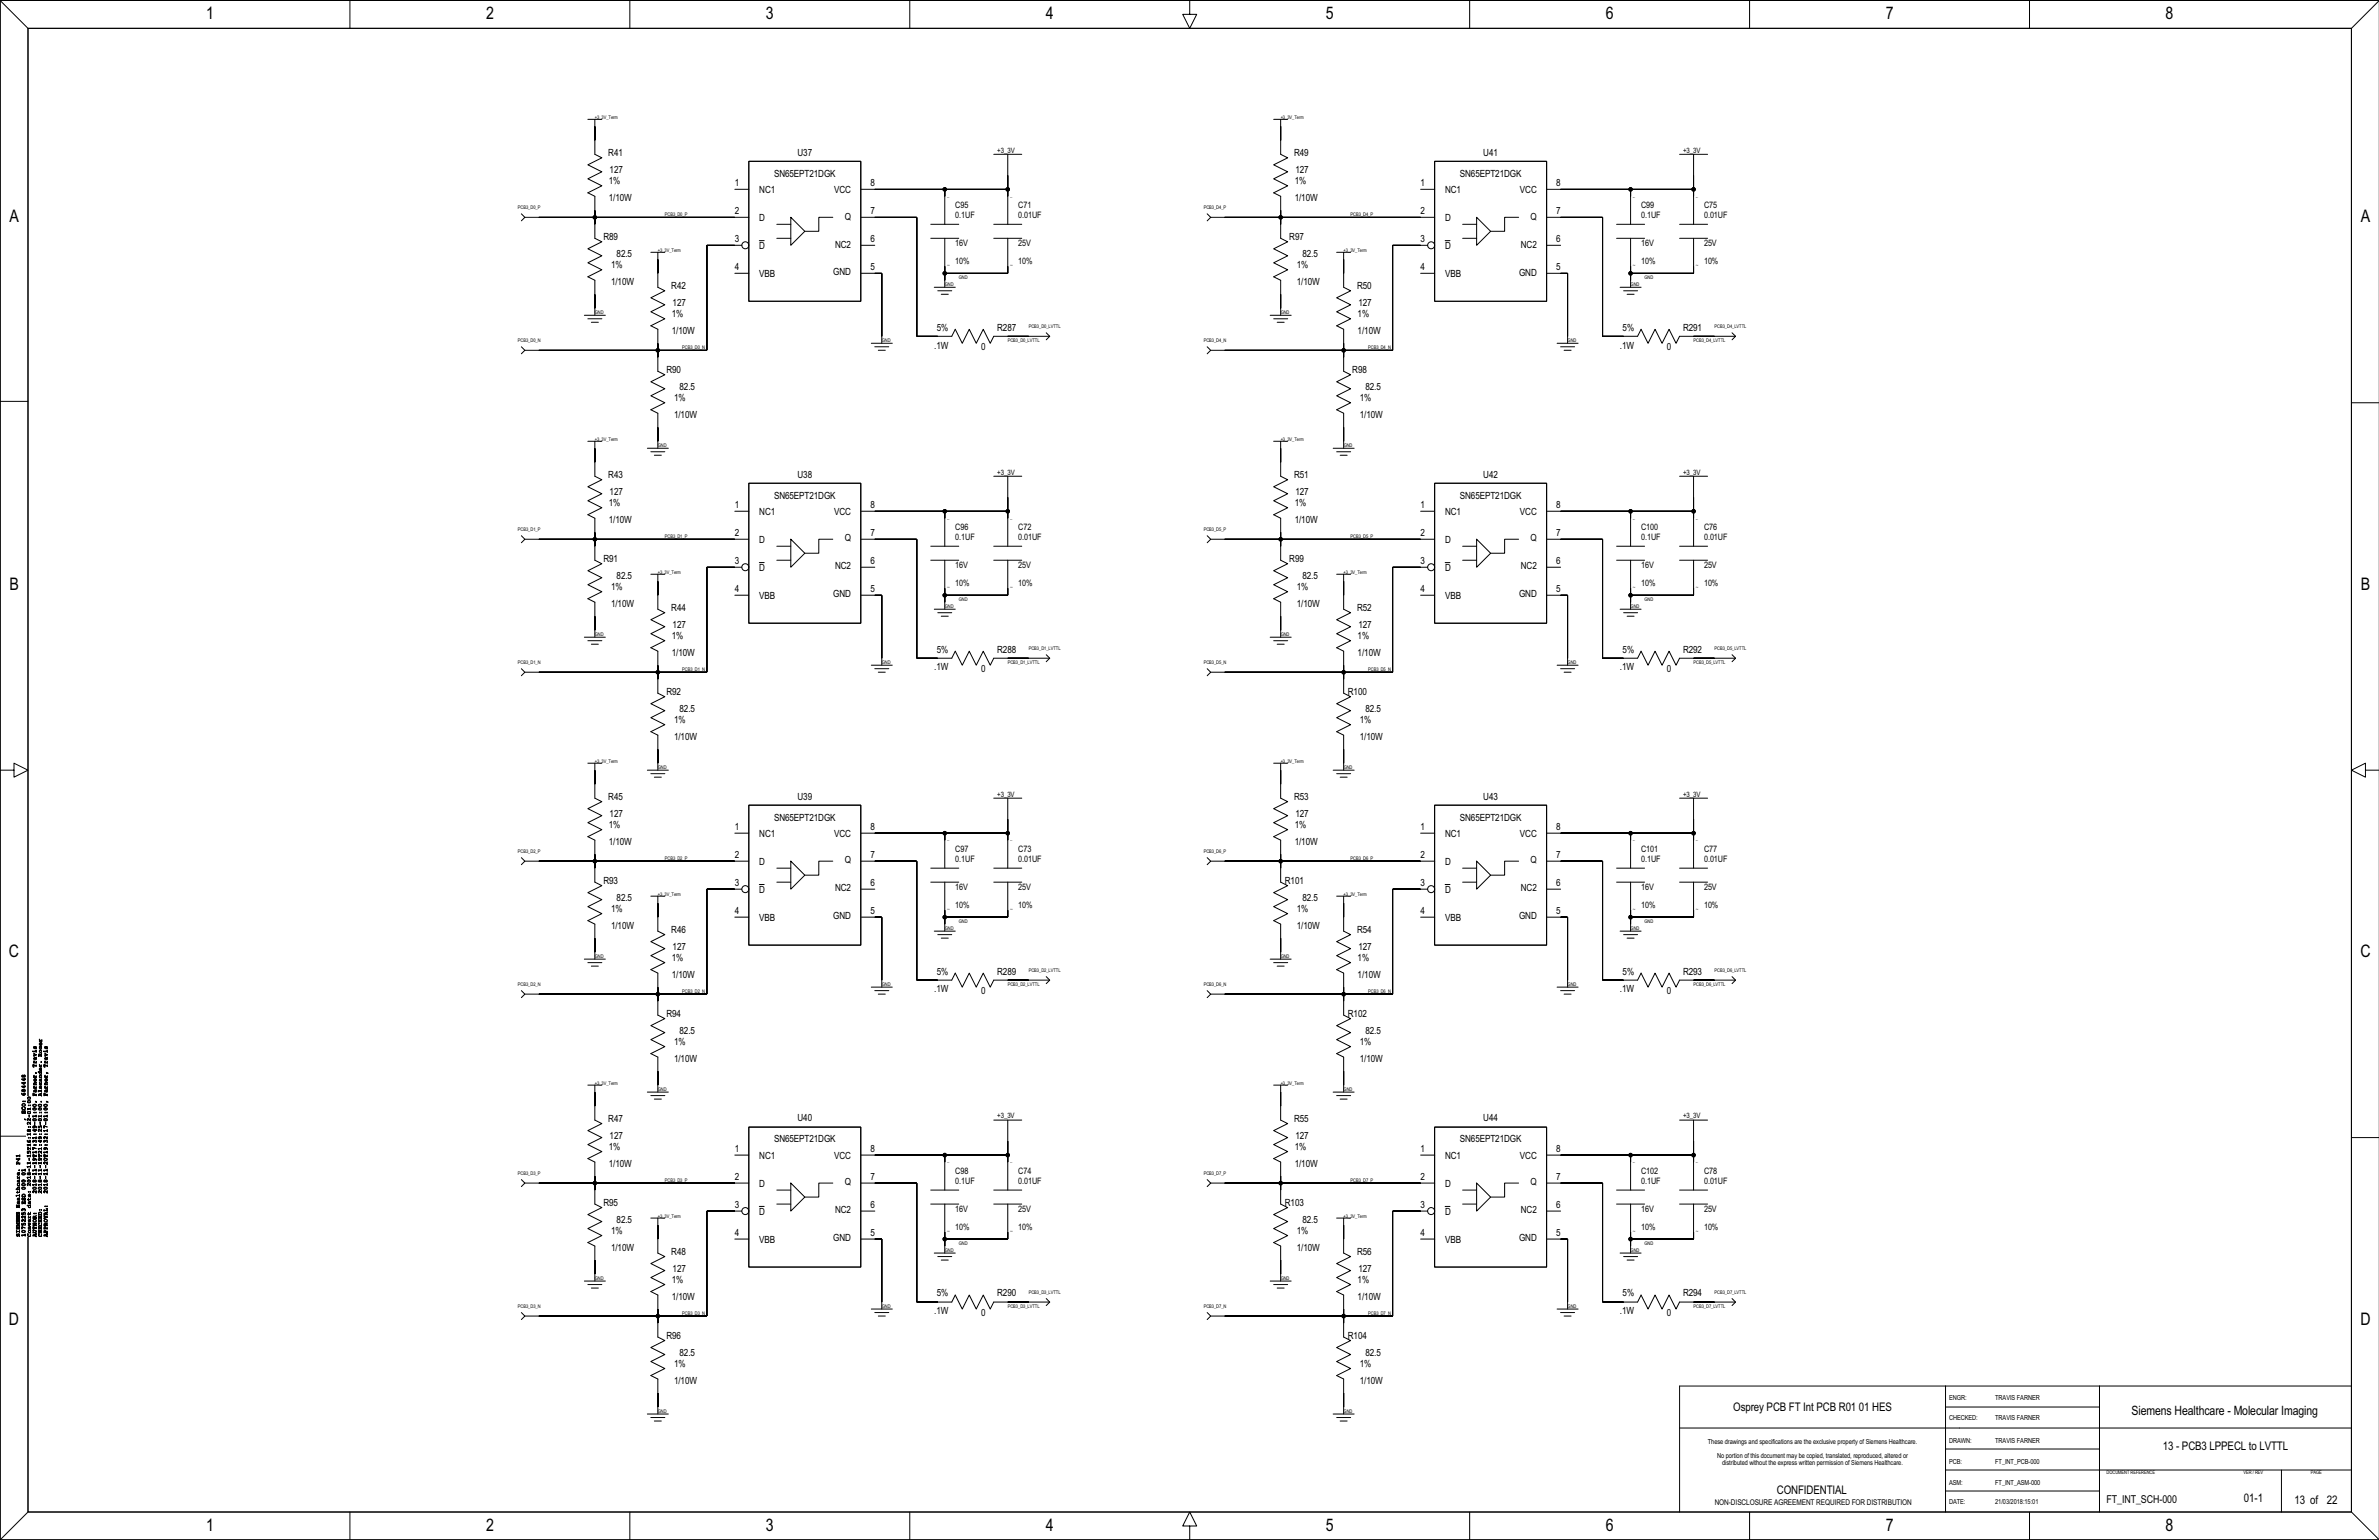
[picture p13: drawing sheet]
<svg xmlns="http://www.w3.org/2000/svg" width="863mm" height="559mm" viewBox="0 0 863 559" stroke-linecap="round" stroke-linejoin="round" font-family="sans-serif">
<defs><g id="words">
<g font-size="6.3">
<text x="74.8" y="7.1">1</text>
<text x="176.4" y="7.1">2</text>
<text x="277.9" y="7.1">3</text>
<text x="379.5" y="7.1">4</text>
<text x="481.1" y="7.1">5</text>
<text x="582.7" y="7.1">6</text>
<text x="684.2" y="7.1">7</text>
<text x="785.8" y="7.1">8</text>
<text x="3.4" y="80.7">A</text>
<text x="856.6" y="80.7">A</text>
<text x="3.4" y="214">B</text>
<text x="856.6" y="214">B</text>
<text x="3.3" y="347.3">C</text>
<text x="856.5" y="347.3">C</text>
<text x="3.3" y="480.7">D</text>
<text x="856.5" y="480.7">D</text>
<text x="74.8" y="555.6">1</text>
<text x="176.4" y="555.6">2</text>
<text x="277.9" y="555.6">3</text>
<text x="379.5" y="555.6">4</text>
<text x="481.1" y="555.6">5</text>
<text x="582.7" y="555.6">6</text>
<text x="684.2" y="555.6">7</text>
<text x="785.8" y="555.6">8</text>
</g>
<text font-size="4.7" x="773.5" y="513.6">Siemens Healthcare - Molecular Imaging</text>
<g font-size="4.3">
<text x="628.9" y="511.8">Osprey PCB FT Int PCB R01 01 HES</text>
<text x="784.8" y="526.3">13 - PCB3 LPPECL to LVTTL</text>
<text x="644.8" y="542">CONFIDENTIAL</text>
<text x="814.2" y="545.2">01-1</text>
<text x="832.6" y="545.7">13 of</text>
<text x="844.4" y="545.7">22</text>
</g>
<text font-size="3.9" x="764.4" y="545.2">FT_INT_SCH-000</text>
<g font-size="3.6">
<text x="220.7" y="56.6">R41</text>
<text x="289.4" y="56.5">U37</text>
<text x="469.6" y="56.6">R49</text>
<text x="538.2" y="56.5">U41</text>
<text x="221.2" y="62.8">127</text>
<text x="280.9" y="64.1">SN65EPT21DGK</text>
<text x="470.1" y="62.8">127</text>
<text x="529.7" y="64.1">SN65EPT21DGK</text>
<text x="220.9" y="66.8">1%</text>
<text x="266.6" y="67.4">1</text>
<text x="275.5" y="70">NC1</text>
<text x="302.7" y="70">VCC</text>
<text x="315.8" y="67.4">8</text>
<text x="469.8" y="66.8">1%</text>
<text x="515.5" y="67.4">1</text>
<text x="524.4" y="70">NC1</text>
<text x="551.5" y="70">VCC</text>
<text x="564.7" y="67.4">8</text>
<text x="220.9" y="73">1/10W</text>
<text x="266.6" y="77.6">2</text>
<text x="315.8" y="77.6">7</text>
<text x="469.8" y="73">1/10W</text>
<text x="515.5" y="77.6">2</text>
<text x="564.7" y="77.6">7</text>
<text x="275.5" y="80.2">D</text>
<text x="306.5" y="79.7">Q</text>
<text x="524.4" y="80.2">D</text>
<text x="555.4" y="79.7">Q</text>
<text x="219" y="87.1">R89</text>
<text x="266.6" y="87.7">3</text>
<text x="303" y="89.8">NC2</text>
<text x="315.8" y="87.7">6</text>
<text x="467.8" y="87.1">R97</text>
<text x="515.5" y="87.7">3</text>
<text x="551.9" y="89.8">NC2</text>
<text x="564.7" y="87.7">6</text>
<text x="223.7" y="93.3">82.5</text>
<text x="275.5" y="90.3">D</text>
<text x="472.6" y="93.3">82.5</text>
<text x="524.4" y="90.3">D</text>
<text x="221.7" y="97.3">1%</text>
<text x="266.6" y="97.9">4</text>
<text x="275.5" y="100.5">VBB</text>
<text x="302.4" y="100">GND</text>
<text x="315.8" y="97.9">5</text>
<text x="470.6" y="97.3">1%</text>
<text x="515.5" y="97.9">4</text>
<text x="524.4" y="100.5">VBB</text>
<text x="551.2" y="100">GND</text>
<text x="564.7" y="97.9">5</text>
<text x="221.7" y="103.5">1/10W</text>
<text x="243.6" y="104.9">R42</text>
<text x="470.6" y="103.5">1/10W</text>
<text x="492.4" y="104.9">R50</text>
<text x="244.1" y="111.1">127</text>
<text x="492.9" y="111.1">127</text>
<text x="243.8" y="115">1%</text>
<text x="339.9" y="120">5%</text>
<text x="361.9" y="120">R287</text>
<text x="492.6" y="115">1%</text>
<text x="588.8" y="120">5%</text>
<text x="610.7" y="120">R291</text>
<text x="243.8" y="121.3">1/10W</text>
<text x="492.6" y="121.3">1/10W</text>
<text x="339" y="126.5">.1W</text>
<text x="356" y="127">0</text>
<text x="587.8" y="126.5">.1W</text>
<text x="604.9" y="127">0</text>
<text x="241.8" y="135.4">R90</text>
<text x="490.7" y="135.4">R98</text>
<text x="246.6" y="141.6">82.5</text>
<text x="495.5" y="141.6">82.5</text>
<text x="244.6" y="145.5">1%</text>
<text x="493.4" y="145.5">1%</text>
<text x="244.6" y="151.7">1/10W</text>
<text x="493.4" y="151.7">1/10W</text>
<text x="220.7" y="173.4">R43</text>
<text x="289.4" y="173.3">U38</text>
<text x="469.6" y="173.4">R51</text>
<text x="538.2" y="173.3">U42</text>
<text x="221.2" y="179.7">127</text>
<text x="470.1" y="179.7">127</text>
<text x="220.9" y="183.6">1%</text>
<text x="266.6" y="184.2">1</text>
<text x="280.9" y="180.9">SN65EPT21DGK</text>
<text x="315.8" y="184.2">8</text>
<text x="469.8" y="183.6">1%</text>
<text x="515.5" y="184.2">1</text>
<text x="529.7" y="180.9">SN65EPT21DGK</text>
<text x="564.7" y="184.2">8</text>
<text x="220.9" y="189.8">1/10W</text>
<text x="275.5" y="186.8">NC1</text>
<text x="302.7" y="186.8">VCC</text>
<text x="469.8" y="189.8">1/10W</text>
<text x="524.4" y="186.8">NC1</text>
<text x="551.5" y="186.8">VCC</text>
<text x="266.6" y="194.4">2</text>
<text x="275.5" y="197">D</text>
<text x="306.5" y="196.5">Q</text>
<text x="315.8" y="194.4">7</text>
<text x="515.5" y="194.4">2</text>
<text x="524.4" y="197">D</text>
<text x="555.4" y="196.5">Q</text>
<text x="564.7" y="194.4">7</text>
<text x="219" y="203.9">R91</text>
<text x="467.8" y="203.9">R99</text>
<text x="266.6" y="204.5">3</text>
<text x="275.5" y="207.1">D</text>
<text x="303" y="206.6">NC2</text>
<text x="315.8" y="204.5">6</text>
<text x="515.5" y="204.5">3</text>
<text x="524.4" y="207.1">D</text>
<text x="551.9" y="206.6">NC2</text>
<text x="564.7" y="204.5">6</text>
<text x="221.7" y="214.1">1%</text>
<text x="223.7" y="210.1">82.5</text>
<text x="266.6" y="214.7">4</text>
<text x="315.8" y="214.7">5</text>
<text x="470.6" y="214.1">1%</text>
<text x="472.6" y="210.1">82.5</text>
<text x="515.5" y="214.7">4</text>
<text x="564.7" y="214.7">5</text>
<text x="221.7" y="220.3">1/10W</text>
<text x="243.6" y="221.7">R44</text>
<text x="275.5" y="217.3">VBB</text>
<text x="302.4" y="216.8">GND</text>
<text x="470.6" y="220.3">1/10W</text>
<text x="492.4" y="221.7">R52</text>
<text x="524.4" y="217.3">VBB</text>
<text x="551.2" y="216.8">GND</text>
<text x="244.1" y="227.9">127</text>
<text x="492.9" y="227.9">127</text>
<text x="243.8" y="231.9">1%</text>
<text x="492.6" y="231.9">1%</text>
<text x="243.8" y="238.1">1/10W</text>
<text x="339.9" y="236.8">5%</text>
<text x="361.9" y="236.8">R288</text>
<text x="492.6" y="238.1">1/10W</text>
<text x="588.8" y="236.8">5%</text>
<text x="610.7" y="236.8">R292</text>
<text x="339" y="243.3">.1W</text>
<text x="356" y="243.8">0</text>
<text x="587.8" y="243.3">.1W</text>
<text x="604.9" y="243.8">0</text>
<text x="241.8" y="252.2">R92</text>
<text x="489.1" y="252.2">R100</text>
<text x="244.6" y="262.3">1%</text>
<text x="246.6" y="258.4">82.5</text>
<text x="493.4" y="262.3">1%</text>
<text x="495.5" y="258.4">82.5</text>
<text x="244.6" y="268.5">1/10W</text>
<text x="493.4" y="268.5">1/10W</text>
<text x="220.7" y="290.3">R45</text>
<text x="289.4" y="290.1">U39</text>
<text x="469.6" y="290.3">R53</text>
<text x="538.2" y="290.1">U43</text>
<text x="221.2" y="296.5">127</text>
<text x="280.9" y="297.7">SN65EPT21DGK</text>
<text x="470.1" y="296.5">127</text>
<text x="529.7" y="297.7">SN65EPT21DGK</text>
<text x="220.9" y="300.4">1%</text>
<text x="266.6" y="301">1</text>
<text x="275.5" y="303.6">NC1</text>
<text x="302.7" y="303.6">VCC</text>
<text x="315.8" y="301">8</text>
<text x="469.8" y="300.4">1%</text>
<text x="515.5" y="301">1</text>
<text x="524.4" y="303.6">NC1</text>
<text x="551.5" y="303.6">VCC</text>
<text x="564.7" y="301">8</text>
<text x="220.9" y="306.6">1/10W</text>
<text x="266.6" y="311.2">2</text>
<text x="315.8" y="311.2">7</text>
<text x="469.8" y="306.6">1/10W</text>
<text x="515.5" y="311.2">2</text>
<text x="564.7" y="311.2">7</text>
<text x="275.5" y="313.8">D</text>
<text x="306.5" y="313.3">Q</text>
<text x="524.4" y="313.8">D</text>
<text x="555.4" y="313.3">Q</text>
<text x="219" y="320.7">R93</text>
<text x="266.6" y="321.4">3</text>
<text x="275.5" y="323.9">D</text>
<text x="303" y="323.4">NC2</text>
<text x="315.8" y="321.4">6</text>
<text x="466.2" y="320.7">R101</text>
<text x="515.5" y="321.4">3</text>
<text x="524.4" y="323.9">D</text>
<text x="551.9" y="323.4">NC2</text>
<text x="564.7" y="321.4">6</text>
<text x="223.7" y="327">82.5</text>
<text x="472.6" y="327">82.5</text>
<text x="221.7" y="330.9">1%</text>
<text x="266.6" y="331.5">4</text>
<text x="275.5" y="334.1">VBB</text>
<text x="302.4" y="333.6">GND</text>
<text x="315.8" y="331.5">5</text>
<text x="470.6" y="330.9">1%</text>
<text x="515.5" y="331.5">4</text>
<text x="524.4" y="334.1">VBB</text>
<text x="551.2" y="333.6">GND</text>
<text x="564.7" y="331.5">5</text>
<text x="221.7" y="337.1">1/10W</text>
<text x="243.6" y="338.5">R46</text>
<text x="470.6" y="337.1">1/10W</text>
<text x="492.4" y="338.5">R54</text>
<text x="244.1" y="344.7">127</text>
<text x="492.9" y="344.7">127</text>
<text x="243.8" y="348.7">1%</text>
<text x="339.9" y="353.6">5%</text>
<text x="361.9" y="353.6">R289</text>
<text x="492.6" y="348.7">1%</text>
<text x="588.8" y="353.6">5%</text>
<text x="610.7" y="353.6">R293</text>
<text x="243.8" y="354.9">1/10W</text>
<text x="492.6" y="354.9">1/10W</text>
<text x="339" y="360.1">.1W</text>
<text x="356" y="360.6">0</text>
<text x="587.8" y="360.1">.1W</text>
<text x="604.9" y="360.6">0</text>
<text x="241.8" y="369">R94</text>
<text x="489.1" y="369">R102</text>
<text x="246.6" y="375.2">82.5</text>
<text x="495.5" y="375.2">82.5</text>
<text x="244.6" y="379.1">1%</text>
<text x="493.4" y="379.1">1%</text>
<text x="244.6" y="385.4">1/10W</text>
<text x="493.4" y="385.4">1/10W</text>
<text x="220.7" y="407.1">R47</text>
<text x="289.4" y="406.9">U40</text>
<text x="469.6" y="407.1">R55</text>
<text x="538.2" y="406.9">U44</text>
<text x="221.2" y="413.3">127</text>
<text x="470.1" y="413.3">127</text>
<text x="220.9" y="417.2">1%</text>
<text x="266.6" y="417.8">1</text>
<text x="280.9" y="414.5">SN65EPT21DGK</text>
<text x="315.8" y="417.8">8</text>
<text x="469.8" y="417.2">1%</text>
<text x="515.5" y="417.8">1</text>
<text x="529.7" y="414.5">SN65EPT21DGK</text>
<text x="564.7" y="417.8">8</text>
<text x="220.9" y="423.4">1/10W</text>
<text x="275.5" y="420.4">NC1</text>
<text x="302.7" y="420.4">VCC</text>
<text x="469.8" y="423.4">1/10W</text>
<text x="524.4" y="420.4">NC1</text>
<text x="551.5" y="420.4">VCC</text>
<text x="266.6" y="428">2</text>
<text x="275.5" y="430.6">D</text>
<text x="306.5" y="430.1">Q</text>
<text x="315.8" y="428">7</text>
<text x="515.5" y="428">2</text>
<text x="524.4" y="430.6">D</text>
<text x="555.4" y="430.1">Q</text>
<text x="564.7" y="428">7</text>
<text x="219" y="437.6">R95</text>
<text x="466.2" y="437.6">R103</text>
<text x="223.7" y="443.8">82.5</text>
<text x="266.6" y="438.2">3</text>
<text x="275.5" y="440.8">D</text>
<text x="303" y="440.2">NC2</text>
<text x="315.8" y="438.2">6</text>
<text x="472.6" y="443.8">82.5</text>
<text x="515.5" y="438.2">3</text>
<text x="524.4" y="440.8">D</text>
<text x="551.9" y="440.3">NC2</text>
<text x="564.7" y="438.2">6</text>
<text x="221.7" y="447.7">1%</text>
<text x="266.6" y="448.3">4</text>
<text x="315.8" y="448.3">5</text>
<text x="470.6" y="447.7">1%</text>
<text x="515.5" y="448.3">4</text>
<text x="564.7" y="448.3">5</text>
<text x="221.7" y="453.9">1/10W</text>
<text x="243.6" y="455.3">R48</text>
<text x="275.5" y="450.9">VBB</text>
<text x="302.4" y="450.4">GND</text>
<text x="470.6" y="453.9">1/10W</text>
<text x="492.4" y="455.3">R56</text>
<text x="524.4" y="450.9">VBB</text>
<text x="551.2" y="450.4">GND</text>
<text x="244.1" y="461.5">127</text>
<text x="492.9" y="461.5">127</text>
<text x="243.8" y="465.5">1%</text>
<text x="492.6" y="465.5">1%</text>
<text x="243.8" y="471.7">1/10W</text>
<text x="339.9" y="470.4">5%</text>
<text x="361.9" y="470.4">R290</text>
<text x="492.6" y="471.7">1/10W</text>
<text x="588.8" y="470.4">5%</text>
<text x="610.7" y="470.4">R294</text>
<text x="339" y="476.9">.1W</text>
<text x="356" y="477.4">0</text>
<text x="587.8" y="476.9">.1W</text>
<text x="604.9" y="477.4">0</text>
<text x="241.8" y="485.8">R96</text>
<text x="489.1" y="485.8">R104</text>
<text x="244.6" y="496">1%</text>
<text x="246.6" y="492">82.5</text>
<text x="493.4" y="496">1%</text>
<text x="495.5" y="492">82.5</text>
<text x="244.6" y="502.2">1/10W</text>
<text x="493.4" y="502.2">1/10W</text>
</g>
<g font-size="3.2">
<text x="346.6" y="75.6">C95</text>
<text x="369.5" y="75.6">C71</text>
<text x="595.5" y="75.6">C99</text>
<text x="618.3" y="75.6">C75</text>
<text x="346.6" y="79.2">0.1UF</text>
<text x="369.5" y="79.2">0.01UF</text>
<text x="595.5" y="79.2">0.1UF</text>
<text x="618.3" y="79.2">0.01UF</text>
<text x="346.6" y="89.3">16V</text>
<text x="369.5" y="89.3">25V</text>
<text x="595.5" y="89.3">16V</text>
<text x="618.3" y="89.3">25V</text>
<text x="346.6" y="95.9">10%</text>
<text x="369.5" y="95.9">10%</text>
<text x="595.5" y="95.9">10%</text>
<text x="618.3" y="95.9">10%</text>
<text x="346.6" y="192.4">C96</text>
<text x="346.6" y="196">0.1UF</text>
<text x="369.5" y="196">0.01UF</text>
<text x="369.5" y="192.4">C72</text>
<text x="595.5" y="196">0.1UF</text>
<text x="595.5" y="192.4">C100</text>
<text x="618.3" y="196">0.01UF</text>
<text x="618.3" y="192.4">C76</text>
<text x="346.6" y="206.1">16V</text>
<text x="369.5" y="206.1">25V</text>
<text x="595.5" y="206.1">16V</text>
<text x="618.3" y="206.1">25V</text>
<text x="346.6" y="212.7">10%</text>
<text x="369.5" y="212.7">10%</text>
<text x="595.5" y="212.7">10%</text>
<text x="618.3" y="212.7">10%</text>
<text x="346.6" y="309.2">C97</text>
<text x="369.5" y="309.2">C73</text>
<text x="595.5" y="309.2">C101</text>
<text x="618.3" y="309.2">C77</text>
<text x="346.6" y="312.8">0.1UF</text>
<text x="369.5" y="312.8">0.01UF</text>
<text x="595.5" y="312.8">0.1UF</text>
<text x="618.3" y="312.8">0.01UF</text>
<text x="346.6" y="323">16V</text>
<text x="369.5" y="323">25V</text>
<text x="595.5" y="323">16V</text>
<text x="618.3" y="323">25V</text>
<text x="346.6" y="329.6">10%</text>
<text x="369.5" y="329.6">10%</text>
<text x="595.5" y="329.6">10%</text>
<text x="618.3" y="329.6">10%</text>
<text x="346.6" y="429.6">0.1UF</text>
<text x="346.6" y="426.1">C98</text>
<text x="369.5" y="429.6">0.01UF</text>
<text x="369.5" y="426.1">C74</text>
<text x="595.5" y="429.6">0.1UF</text>
<text x="595.5" y="426.1">C102</text>
<text x="618.3" y="429.6">0.01UF</text>
<text x="618.3" y="426.1">C78</text>
<text x="346.6" y="439.8">16V</text>
<text x="369.5" y="439.8">25V</text>
<text x="595.5" y="439.8">16V</text>
<text x="618.3" y="439.8">25V</text>
<text x="346.6" y="446.4">10%</text>
<text x="369.5" y="446.4">10%</text>
<text x="595.5" y="446.4">10%</text>
<text x="618.3" y="446.4">10%</text>
</g>
<text font-size="2.9" x="622.2" y="546.2">NON-DISCLOSURE AGREEMENT REQUIRED FOR DISTRIBUTION</text>
<g font-size="2.7">
<text x="361.9" y="55.4">+3_3V</text>
<text x="610.7" y="55.4">+3_3V</text>
<text x="361.9" y="172.2">+3_3V</text>
<text x="610.7" y="172.2">+3_3V</text>
<text x="361.9" y="289">+3_3V</text>
<text x="610.7" y="289">+3_3V</text>
<text x="361.9" y="405.9">+3_3V</text>
<text x="610.7" y="405.9">+3_3V</text>
</g>
<g font-size="2.5">
<text x="707.2" y="508">ENGR:</text>
<text x="724" y="508">TRAVIS FARNER</text>
<text x="707.2" y="515.4">CHECKED:</text>
<text x="724" y="515.4">TRAVIS FARNER</text>
<text x="619.7" y="524">These drawings and specifications are the exclusive property of Siemens Healthcare.</text>
<text x="707.2" y="523.5">DRAWN:</text>
<text x="724" y="523.5">TRAVIS FARNER</text>
<text x="623.1" y="529.1">No portion of this document may be copied, translated, reproduced, altered or</text>
<text x="624.9" y="531.6">distributed without the express written permission of Siemens Healthcare.</text>
<text x="707.2" y="531.1">PCB:</text>
<text x="724" y="531.1">FT_INT_PCB-000</text>
<text x="707.2" y="538.7">ASM:</text>
<text x="724" y="538.7">FT_INT_ASM-000</text>
<text x="707.2" y="545.8">DATE:</text>
<text x="724" y="545.8">21/03/2018:15:01</text>
</g>
<g font-size="1.8">
<text x="215.8" y="43.2">+3_3V_Term</text>
<text x="464.7" y="43.2">+3_3V_Term</text>
<text x="187.9" y="75.9">PCB3_D0_P</text>
<text x="436.8" y="75.9">PCB3_D4_P</text>
<text x="241.2" y="78.5">PCB3_D0_P</text>
<text x="490.1" y="78.5">PCB3_D4_P</text>
<text x="238.7" y="91.4">+3_3V_Term</text>
<text x="487.6" y="91.4">+3_3V_Term</text>
<text x="347.9" y="101.3">GND</text>
<text x="596.8" y="101.3">GND</text>
<text x="342.8" y="103.9">GND</text>
<text x="591.7" y="103.9">GND</text>
<text x="215.9" y="114">GND</text>
<text x="373.3" y="119.1">PCB3_D0_LVTTL</text>
<text x="464.7" y="114">GND</text>
<text x="622.1" y="119.1">PCB3_D4_LVTTL</text>
<text x="187.9" y="124.2">PCB3_D0_N</text>
<text x="320" y="124.2">GND</text>
<text x="365.7" y="124.2">PCB3_D0_LVTTL</text>
<text x="436.8" y="124.2">PCB3_D4_N</text>
<text x="568.8" y="124.2">GND</text>
<text x="614.5" y="124.2">PCB3_D4_LVTTL</text>
<text x="247.6" y="126.7">PCB3_D0_N</text>
<text x="496.4" y="126.7">PCB3_D4_N</text>
<text x="215.8" y="160">+3_3V_Term</text>
<text x="464.7" y="160">+3_3V_Term</text>
<text x="238.7" y="162.3">GND</text>
<text x="487.6" y="162.3">GND</text>
<text x="187.9" y="192.7">PCB3_D1_P</text>
<text x="241.2" y="195.3">PCB3_D1_P</text>
<text x="436.8" y="192.7">PCB3_D5_P</text>
<text x="490.1" y="195.3">PCB3_D5_P</text>
<text x="238.7" y="208.2">+3_3V_Term</text>
<text x="487.6" y="208.2">+3_3V_Term</text>
<text x="342.8" y="220.7">GND</text>
<text x="347.9" y="218.1">GND</text>
<text x="591.7" y="220.7">GND</text>
<text x="596.8" y="218.1">GND</text>
<text x="215.9" y="230.8">GND</text>
<text x="464.7" y="230.8">GND</text>
<text x="373.3" y="235.9">PCB3_D1_LVTTL</text>
<text x="622.1" y="235.9">PCB3_D5_LVTTL</text>
<text x="187.9" y="241">PCB3_D1_N</text>
<text x="247.6" y="243.5">PCB3_D1_N</text>
<text x="320" y="241">GND</text>
<text x="365.7" y="241">PCB3_D1_LVTTL</text>
<text x="436.8" y="241">PCB3_D5_N</text>
<text x="496.4" y="243.5">PCB3_D5_N</text>
<text x="568.8" y="241">GND</text>
<text x="614.5" y="241">PCB3_D5_LVTTL</text>
<text x="215.8" y="276.8">+3_3V_Term</text>
<text x="238.7" y="279.1">GND</text>
<text x="464.7" y="276.8">+3_3V_Term</text>
<text x="487.6" y="279.1">GND</text>
<text x="187.9" y="309.6">PCB3_D2_P</text>
<text x="436.8" y="309.6">PCB3_D6_P</text>
<text x="241.2" y="312.1">PCB3_D2_P</text>
<text x="490.1" y="312.1">PCB3_D6_P</text>
<text x="238.7" y="325">+3_3V_Term</text>
<text x="487.6" y="325">+3_3V_Term</text>
<text x="347.9" y="334.9">GND</text>
<text x="596.8" y="334.9">GND</text>
<text x="342.8" y="337.5">GND</text>
<text x="591.7" y="337.5">GND</text>
<text x="215.8" y="347.6">GND</text>
<text x="464.7" y="347.6">GND</text>
<text x="373.3" y="352.7">PCB3_D2_LVTTL</text>
<text x="622.1" y="352.7">PCB3_D6_LVTTL</text>
<text x="187.9" y="357.8">PCB3_D2_N</text>
<text x="320" y="357.8">GND</text>
<text x="365.7" y="357.8">PCB3_D2_LVTTL</text>
<text x="436.8" y="357.8">PCB3_D6_N</text>
<text x="568.8" y="357.8">GND</text>
<text x="614.5" y="357.8">PCB3_D6_LVTTL</text>
<text x="247.6" y="360.3">PCB3_D2_N</text>
<text x="496.4" y="360.3">PCB3_D6_N</text>
<text x="215.8" y="393.6">+3_3V_Term</text>
<text x="238.7" y="395.9">GND</text>
<text x="464.7" y="393.6">+3_3V_Term</text>
<text x="487.6" y="395.9">GND</text>
<text x="187.9" y="426.4">PCB3_D3_P</text>
<text x="241.2" y="428.9">PCB3_D3_P</text>
<text x="436.8" y="426.4">PCB3_D7_P</text>
<text x="490.1" y="428.9">PCB3_D7_P</text>
<text x="238.7" y="441.9">+3_3V_Term</text>
<text x="487.6" y="441.9">+3_3V_Term</text>
<text x="342.8" y="454.3">GND</text>
<text x="347.9" y="451.8">GND</text>
<text x="591.7" y="454.3">GND</text>
<text x="596.8" y="451.8">GND</text>
<text x="215.8" y="464.5">GND</text>
<text x="464.7" y="464.5">GND</text>
<text x="373.3" y="469.5">PCB3_D3_LVTTL</text>
<text x="622.1" y="469.5">PCB3_D7_LVTTL</text>
<text x="187.9" y="474.6">PCB3_D3_N</text>
<text x="247.6" y="477.2">PCB3_D3_N</text>
<text x="320" y="474.6">GND</text>
<text x="365.7" y="474.6">PCB3_D3_LVTTL</text>
<text x="436.8" y="474.6">PCB3_D7_N</text>
<text x="496.4" y="477.2">PCB3_D7_N</text>
<text x="568.8" y="474.6">GND</text>
<text x="614.5" y="474.6">PCB3_D7_LVTTL</text>
<text x="238.7" y="512.7">GND</text>
<text x="487.6" y="512.7">GND</text>
<text x="764.4" y="535">DOCUMENT REFERENCE</text>
<text x="814.1" y="535">VER / REV</text>
<text x="838.5" y="535">PAGE</text>
</g>
<g font-size="1.1">
<text x="344.5" y="71.7" transform="rotate(-90 344.5 71.7)">1</text>
<text x="367.4" y="71.7" transform="rotate(-90 367.4 71.7)">1</text>
<text x="593.4" y="71.7" transform="rotate(-90 593.4 71.7)">1</text>
<text x="616.2" y="71.7" transform="rotate(-90 616.2 71.7)">1</text>
<text x="344.5" y="96.6" transform="rotate(-90 344.5 96.6)">2</text>
<text x="367.4" y="96.6" transform="rotate(-90 367.4 96.6)">2</text>
<text x="593.4" y="96.6" transform="rotate(-90 593.4 96.6)">2</text>
<text x="616.2" y="96.6" transform="rotate(-90 616.2 96.6)">2</text>
<text x="344.5" y="188.5" transform="rotate(-90 344.5 188.5)">1</text>
<text x="367.4" y="188.5" transform="rotate(-90 367.4 188.5)">1</text>
<text x="593.4" y="188.5" transform="rotate(-90 593.4 188.5)">1</text>
<text x="616.2" y="188.5" transform="rotate(-90 616.2 188.5)">1</text>
<text x="344.5" y="213.4" transform="rotate(-90 344.5 213.4)">2</text>
<text x="367.4" y="213.4" transform="rotate(-90 367.4 213.4)">2</text>
<text x="593.4" y="213.4" transform="rotate(-90 593.4 213.4)">2</text>
<text x="616.2" y="213.4" transform="rotate(-90 616.2 213.4)">2</text>
<text x="344.5" y="305.3" transform="rotate(-90 344.5 305.3)">1</text>
<text x="367.4" y="305.3" transform="rotate(-90 367.4 305.3)">1</text>
<text x="593.4" y="305.3" transform="rotate(-90 593.4 305.3)">1</text>
<text x="616.2" y="305.3" transform="rotate(-90 616.2 305.3)">1</text>
<text x="344.5" y="330.3" transform="rotate(-90 344.5 330.3)">2</text>
<text x="367.4" y="330.3" transform="rotate(-90 367.4 330.3)">2</text>
<text x="593.4" y="330.3" transform="rotate(-90 593.4 330.3)">2</text>
<text x="616.2" y="330.3" transform="rotate(-90 616.2 330.3)">2</text>
<text x="344.5" y="422.2" transform="rotate(-90 344.5 422.2)">1</text>
<text x="367.4" y="422.2" transform="rotate(-90 367.4 422.2)">1</text>
<text x="593.4" y="422.2" transform="rotate(-90 593.4 422.2)">1</text>
<text x="616.2" y="422.2" transform="rotate(-90 616.2 422.2)">1</text>
<text x="344.5" y="447.1" transform="rotate(-90 344.5 447.1)">2</text>
<text x="367.4" y="447.1" transform="rotate(-90 367.4 447.1)">2</text>
<text x="593.4" y="447.1" transform="rotate(-90 593.4 447.1)">2</text>
<text x="616.2" y="447.1" transform="rotate(-90 616.2 447.1)">2</text>
</g>
</g></defs>
<g fill="none" stroke="#000" stroke-width=".36">
<path d="M0 .1l10.2 10.2M10.2 10.3h843v538.3h-843zM127 .1v10.2M228.5 .1v10.2M330.1 .1v10.2M431.7 .1v5.1h2.5l-2.5 5.1-2.5-5.1h2.5M533.3 .1v10.2M634.9 .1v10.2M736.4 .1v10.2M863.3 .1h-863.3v558.7M863.3 .2l-10 10.1M213.3 43.3h5.1"/>
<path d="M215.8 43.3l.1 12.7 2.5 1.3-5.1 2.5 5.1 2.5-5.1 2.6 5.1 2.5-5.1 2.6 2.6 1.2v15.3l2.5 1.2-5.1 2.6 5.1 2.5-5.1 2.6 5.1 2.5-5.1 2.5 2.6 1.3v12.7M215.8 45.8v5.1M271.7 58.5h40.6v50.8h-40.6zM360.6 56h10.2M365.7 56v25.4M462.2 43.3h5M464.7 45.8v5.1M464.7 43.3v12.7l2.6 1.3-5.1 2.5 5.1 2.5-5.1 2.6 5.1 2.5-5.1 2.6 2.5 1.2v15.3l2.6 1.2-5.1 2.6 5.1 2.5-5.1 2.6 5.1 2.5-5.1 2.5 2.5 1.3v12.7M520.6 58.5h40.6v50.8h-40.6zM609.5 56h10.1M614.5 56v25.4M189.2 77.6l1.3 1.3-1.3 1.2"/>
<path d="M195.5 78.9h20.3M215.8 78.9v2.5M215.8 76.3v2.6M215.8 78.9h50.8M266.6 68.7h5.1M271.7 78.8l-81.2 .1M287 78.8l5 5.1-5 5.1zM302.2 78.8h-5.1v5.1h-5.1M312.3 68.7h53.4M312.3 78.8l20.4 .1M317.4 68.7h25.4M317.4 78.9h15.3"/>
<path d="M332.7 78.9v43.1M342.8 68.7h22.9M342.8 68.7v2.5M342.8 68.7v12.7M365.7 68.7v2.5M365.7 63.6v5.1M438 77.6l1.3 1.3-1.3 1.2M444.4 78.9h20.3M464.7 78.9v2.5M464.7 76.3v2.6M464.7 78.9h50.8M515.5 68.7h5.1"/>
<path d="M520.6 78.9h-81.3M535.8 78.9l5.1 5-5.1 5.1zM551 78.9h-5v5h-5.1M561.2 68.7h53.3M561.2 78.9h20.3M566.3 78.9h15.2M566.3 68.7h25.4M581.5 78.9v43.1M591.7 68.7h22.8M591.7 68.7v2.5M591.7 68.7v12.7M614.5 68.7v2.5"/>
<path d="M614.5 63.6v5.1M236.2 91.6h5M238.7 91.6v12.6l2.5 1.3-5 2.6 5 2.5-5 2.5 5 2.6-5 2.5 2.5 1.3v15.2l2.5 1.3-5 2.5 5 2.6-5 2.5 5 2.5-5 2.6 2.5 1.3v12.7M238.7 94.1v5.1M256.5 89h10.1M256.5 89v38.1M266.6 99.2h5.1M269.2 89h-12.7M275.5 87.3h1.8M281.9 86.5h5.1M281.9 81.4h5.1M312.3 89h5.1"/>
<path d="M312.3 99.2h7.7M317.4 99.2h2.6M320 99.2v22.8M320 99.2v25.4M337.7 86.5h10.2M337.7 81.4h10.2M342.8 96.6v2.6M342.8 99.2h22.9M342.8 99.2v2.5M342.8 86.5v17.7M360.6 86.5h10.2M360.6 81.4h10.2"/>
<path d="M365.7 96.6v2.6M365.7 86.5v12.7M485 91.6h5.1M487.6 94.1v5.1M487.6 91.6v12.6l2.5 1.3-5.1 2.6 5.1 2.5-5.1 2.5 5.1 2.6-5.1 2.5 2.6 1.3v15.2l2.5 1.3-5.1 2.5 5.1 2.6-5.1 2.5 5.1 2.5-5.1 2.6 2.6 1.3v12.7M505.3 89h10.2M505.3 89v38.1M515.5 99.2h5.1M518 89h-12.7M524.4 87.3h1.7M530.7 86.5h5.1M530.7 81.4h5.1"/>
<path d="M561.2 89h5.1M561.2 99.2h7.6M566.3 99.2h2.5M568.8 99.2v22.8M568.8 99.2v25.4M586.6 86.5h10.2M586.6 81.4h10.2M591.7 99.2h22.8M591.7 99.2v2.5M591.7 96.6v2.6M591.7 86.5v17.7M609.5 86.5h10.1"/>
<path d="M609.5 81.4h10.1M614.5 96.6v2.6M614.5 86.5v12.7M212 114.4h7.7M213.3 115.7h5.1M214.6 116.9h2.5M215.8 106.8v5.1M339 104.2h7.6M340.3 105.5h5.1M341.6 106.8h2.5M460.9 114.4h7.6M462.2 115.7h5.1"/>
<path d="M463.4 116.9h2.6M464.7 106.8v5.1M587.9 104.2h7.6M589.1 105.5h5.1M590.4 106.8h2.6M189.2 125.8l1.3 1.3-1.3 1.3M190.5 127.1h66M195.5 127.1h43.2M238.7 124.6v2.5M238.7 127.1h17.8M238.7 127.1v2.5M316.2 124.6h7.6"/>
<path d="M317.4 125.8h5.1M318.7 127.1h2.5M332.7 122h7.6M365.7 122h7.6M379.6 120.8l1.3 1.2-1.3 1.3M380.9 122h-20.3l-1.3 2.6-2.5-5.1-2.6 5.1-2.5-5.1-2.5 5.1-2.6-5.1-1.2 2.5h-12.7M438 125.8l1.3 1.3-1.3 1.3M439.3 127.1h66M444.4 127.1h43.2M487.6 127.1v2.5M487.6 124.6v2.5M487.6 127.1h17.7"/>
<path d="M565 124.6h7.6M566.3 125.8h5.1M567.6 127.1h2.5M581.5 122h7.6M614.5 122h7.6M628.5 120.8l1.3 1.2-1.3 1.3M629.8 122h-20.4l-1.2 2.6-2.6-5.1-2.5 5.1-2.5-5.1-2.6 5.1-2.5-5.1-1.3 2.5h-12.7M0 145.6h10.2M238.7 155v5.1M487.6 155v5.1M853.2 146.1h10.1M213.3 160.1h5.1"/>
<path d="M215.8 160.1l.1 12.7 2.5 1.3-5.1 2.5 5.1 2.6-5.1 2.5 5.1 2.5-5.1 2.6 2.6 1.2v15.3l2.5 1.3-5.1 2.5 5.1 2.5-5.1 2.6 5.1 2.5-5.1 2.5 2.6 1.3v12.7M215.8 162.7v5M234.9 162.7h7.6M236.2 163.9h5M237.4 165.2h2.6M271.7 175.3h40.6v50.8h-40.6zM360.6 172.8h10.2M365.7 172.8v25.4M462.2 160.1h5M464.7 162.7v5M464.7 160.1v12.7l2.5 1.3-5 2.5 5 2.6-5 2.5 5 2.5-5 2.6 2.5 1.2v15.3l2.5 1.3-5 2.5 5 2.5-5 2.6 5 2.5-5 2.6 2.5 1.2v12.7M483.8 162.7h7.6"/>
<path d="M485 163.9h5.1M486.3 165.2h2.5M520.6 175.4h40.6v50.7h-40.6zM609.5 172.8h10.1M614.5 172.8v25.4M189.2 194.4l1.3 1.3-1.3 1.2M195.5 195.7h20.3M215.8 195.7v2.5M215.8 193.1v2.6M215.8 195.7h50.8M266.6 185.5h5.1M271.7 195.7h-81.2"/>
<path d="M281.9 198.2h5.1M287 195.7l5 5-5 5.1zM302.2 195.7h-5.1v5h-5.1M312.3 185.5h53.4M312.3 195.7h20.4M317.4 185.5h25.4M317.4 195.7h15.3M332.7 195.7v43.1M337.7 198.2h10.2M342.8 185.5h22.9M342.8 185.5v2.6M342.8 185.5v12.7"/>
<path d="M360.6 198.2h10.2M365.7 185.5v2.6M365.7 180.4v5.1M438 194.4l1.3 1.3-1.3 1.2M444.4 195.7h20.3M464.7 195.7v2.5M464.7 193.1v2.6M464.7 195.7h50.8M515.5 185.5h5.1M520.6 195.7h-81.3M530.7 198.2h5.1M535.8 195.7l5.1 5-5.1 5.1z"/>
<path d="M551 195.7h-5v5h-5.1M561.2 185.5h53.3M561.2 195.7h20.3M566.3 195.7h15.2M566.3 185.5h25.4M581.5 195.7v43.1M586.6 198.2h10.2M591.7 185.5h22.8M591.7 185.5v2.6M591.7 185.5v12.7M609.5 198.2h10.1M614.5 185.5v2.6"/>
<path d="M614.5 180.4v5.1M236.2 208.4h5M238.7 208.4v12.7l2.5 1.2-5 2.6 5 2.5-5 2.5 5 2.6-5 2.5 2.5 1.3v15.2l2.5 1.3-5 2.5 5 2.6-5 2.5 5 2.6-5 2.5 2.5 1.3v12.7M238.7 210.9v5.1M256.5 205.8h10.1M256.5 205.8v38.1M266.6 216h5.1M269.2 205.8h-12.7M275.5 204.1h1.8M281.9 203.3h5.1M312.3 205.8h5.1M312.3 216h7.7"/>
<path d="M317.4 216h2.6M320 216v22.8M320 216v25.4M337.7 203.3h10.2M342.8 216h22.9M342.8 216v2.5M342.8 213.4v2.6M342.8 203.3v17.8M360.6 203.3h10.2M365.7 213.4v2.6M365.7 203.3v12.7M485 208.4h5.1"/>
<path d="M487.6 210.9v5.1M487.6 208.4v12.7l2.5 1.2-5.1 2.6 5.1 2.5-5.1 2.5 5.1 2.6-5.1 2.5 2.6 1.3v15.2l2.5 1.3-5.1 2.5 5.1 2.6-5.1 2.5 5.1 2.6-5.1 2.5 2.6 1.3v12.7M505.3 205.8h10.2M505.3 205.8v38.1M515.5 216h5.1M518 205.8h-12.7M524.4 204.1h1.7M530.7 203.3h5.1M561.2 205.8h5.1M561.2 216h7.6M566.3 216h2.5M568.8 216v22.8"/>
<path d="M568.8 216v25.4M586.6 203.3h10.2M591.7 216h22.8M591.7 216v2.5M591.7 213.4v2.6M591.7 203.3v17.8M609.5 203.3h10.1M614.5 213.4v2.6M614.5 203.3v12.7M212 231.2h7.7M213.3 232.5h5.1M214.6 233.8h2.5"/>
<path d="M215.8 223.6v5.1M332.7 238.8h7.6M339 221.1h7.6M340.3 222.3h5.1M341.6 223.6h2.5M365.7 238.8h7.6M379.6 237.6l1.3 1.2-1.3 1.3M380.9 238.8h-20.3l-1.3 2.6-2.5-5.1-2.6 5.1-2.5-5.1-2.5 5.1-2.6-5.1-1.2 2.5h-12.7M460.9 231.2h7.6M462.2 232.5h5M463.4 233.8h2.6M464.7 223.6v5.1"/>
<path d="M581.5 238.8h7.6M587.9 221.1h7.6M589.1 222.3h5.1M590.4 223.6h2.6M614.5 238.8h7.6M628.5 237.6l1.3 1.2-1.3 1.3M629.8 238.8h-20.4l-1.2 2.6-2.6-5.1-2.5 5.1-2.5-5.1-2.6 5.1-2.5-5.1-1.3 2.5h-12.7M189.2 242.6l1.3 1.3-1.3 1.3M190.5 243.9h66M195.5 243.9h43.2M238.7 243.9v2.6M238.7 241.4v2.5"/>
<path d="M238.7 243.9h17.8M316.2 241.4h7.6M317.4 242.6h5.1M318.7 243.9h2.5M438 242.6l1.3 1.3-1.3 1.3M439.3 243.9h66M444.4 243.9h43.2M487.6 243.9v2.6M487.6 241.4v2.5M487.6 243.9h17.7M565 241.4h7.6M566.3 242.6h5.1"/>
<path d="M567.6 243.9h2.5M0 279.5h5.1v-2.6l5.1 2.6-5.1 2.5v-2.5M213.3 276.9h5.1M215.8 276.9v12.7l2.6 1.3-5.1 2.5 5.1 2.6-5.1 2.5 5.1 2.5-5.1 2.6 2.5 1.3v15.2l2.6 1.3-5.1 2.5 5.1 2.5-5.1 2.6 5.1 2.5-5.1 2.6 2.5 1.2v12.7M215.8 279.5v5M234.9 279.5h7.6M238.7 271.9v5M462.2 276.9h5M464.7 279.5v5M464.7 276.9v12.7l2.5 1.3-5 2.5 5 2.6-5 2.5 5 2.6-5 2.5 2.5 1.3v15.2l2.5 1.3-5 2.5 5 2.5-5 2.6 5 2.5-5 2.6 2.5 1.2v12.7M483.8 279.5h7.6M487.6 271.9v5"/>
<path d="M858.3 279.5v-2.6l-5.1 2.6 5.1 2.5v-2.5h5M236.2 280.7h5M237.4 282h2.6M271.7 292.2h40.6v50.8h-40.6zM360.6 289.6h10.2M365.7 297.2v5.1M365.7 289.6v25.4M485 280.7h5.1M486.3 282h2.5M520.6 292.2h40.6v50.8h-40.6zM609.5 289.6h10.1M614.5 297.2v5.1"/>
<path d="M614.5 289.6v25.4M189.2 311.2l1.3 1.3-1.3 1.3M195.5 312.5h20.3M215.8 309.9v2.6M215.8 312.5h50.8M215.8 312.5v2.5M266.6 302.3h5.1M271.7 312.5h-81.2M281.9 315h5.1M287 312.5l5 5.1-5 5zM302.2 312.5h-5.1v5.1h-5.1M312.3 302.3h53.4"/>
<path d="M312.3 312.5h20.4M317.4 302.3h25.4M317.4 312.5h15.3M332.7 312.5v43.1M337.7 315h10.2M342.8 302.3h22.9M342.8 302.3v2.6M342.8 302.3v12.7M360.6 315h10.2M365.7 302.3v2.6M438 311.2l1.3 1.3-1.3 1.3M444.4 312.5h20.3"/>
<path d="M464.7 309.9v2.6M464.7 312.5h50.8M464.7 312.5v2.5M515.5 302.3h5.1M520.6 312.5h-81.3M530.7 315h5.1M535.8 312.5l5.1 5.1-5.1 5zM551 312.5h-5v5.1h-5.1M561.2 302.3h53.3M561.2 312.5h20.3M566.3 312.5h15.2M566.3 302.3h25.4"/>
<path d="M581.5 312.5v43.2M586.6 315h10.2M591.7 302.3h22.8M591.7 302.3v2.6M591.7 302.3v12.7M609.5 315h10.1M614.5 302.3v2.6M236.2 325.2h5M238.7 325.2v12.7l2.5 1.2-5 2.6 5 2.5-5 2.6 5 2.5-5 2.5 2.5 1.3v15.2l2.5 1.3-5 2.6 5 2.5-5 2.5 5 2.6-5 2.5 2.5 1.3v12.7M238.7 327.7v5.1M256.5 322.6h10.1M256.5 322.6v38.1"/>
<path d="M266.6 332.8h5.1M269.2 322.6h-12.7M275.5 320.9h1.8M281.9 320.1h5.1M312.3 322.6h5.1M312.3 332.8h7.7M317.4 332.8h2.6M320 332.8v22.8M320 332.8v25.4M337.7 320.1h10.2M339 337.9h7.6M340.3 339.1h5.1"/>
<path d="M342.8 330.3v2.5M342.8 332.8h22.9M342.8 332.8v2.5M342.8 320.1v17.8M360.6 320.1h10.2M365.7 330.3v2.5M365.7 320.1v12.7M485 325.2h5.1M487.6 327.7v5.1M487.6 325.2v12.7l2.5 1.2-5.1 2.6 5.1 2.5-5.1 2.6 5.1 2.5-5.1 2.5 2.6 1.3v15.2l2.5 1.3-5.1 2.6 5.1 2.5-5.1 2.5 5.1 2.6-5.1 2.5 2.6 1.3v12.7M505.3 322.6h10.2M505.3 322.6v38.1"/>
<path d="M515.5 332.8h5.1M518 322.6h-12.7M524.4 321h1.7M530.7 320.1h5.1M561.2 322.6h5.1M561.2 332.8h7.6M566.3 332.8h2.5M568.8 332.8v22.8M568.8 332.8v25.4M586.6 320.1h10.2M587.9 337.9h7.6M589.1 339.1h5.1"/>
<path d="M591.7 332.8h22.8M591.7 332.8v2.5M591.7 330.3v2.5M591.7 320.1v17.8M609.5 320.1h10.1M614.5 330.3v2.5M614.5 320.1v12.7M189.2 359.5l1.3 1.2-1.3 1.3M212 348h7.7M213.3 349.3h5.1M214.6 350.6h2.5M215.8 340.4v5.1"/>
<path d="M238.7 358.2v2.5M316.2 358.2h7.6M317.4 359.5h5.1M332.7 355.6h7.6M341.6 340.4h2.5M365.7 355.6h7.6M379.6 354.4l1.3 1.2-1.3 1.3M380.9 355.6h-20.3l-1.3 2.6-2.5-5.1-2.6 5.1-2.5-5.1-2.5 5.1-2.6-5.1-1.2 2.5h-12.7M438 359.5l1.3 1.2-1.3 1.3M460.9 348h7.6M462.2 349.3h5M463.4 350.6h2.6"/>
<path d="M464.7 340.4v5.1M487.6 358.2v2.5M565 358.2h7.6M566.3 359.5h5.1M581.5 355.7h7.6zM590.4 340.4h2.5M595.5 353.1l2.5 5.1 2.6-5.1 2.5 5.1 2.5-5.1 2.6 5.1 1.2-2.5 20.4-.1M595.5 353.1l-1.3 2.5h-5.1M614.5 355.7h7.6M628.5 354.4l1.3 1.2-1.3 1.3M190.5 360.7h66M195.5 360.7h43.2"/>
<path d="M238.7 360.7h17.8M238.7 360.7v2.6M318.7 360.7h2.5M439.3 360.7h66M444.4 360.7h43.2M487.6 360.7h17.7M487.6 360.7v2.6M567.6 360.7h2.5M213.3 393.7h5.1M215.8 393.7v12.7l2.6 1.3-5.1 2.5 5.1 2.6-5.1 2.5 5.1 2.6-5.1 2.5 2.5 1.3v15.2l2.6 1.3-5.1 2.5 5.1 2.6-5.1 2.5 5.1 2.5-5.1 2.6 2.5 1.2v12.7M215.8 396.3v5.1M234.9 396.3h7.6"/>
<path d="M236.2 397.5h5M237.4 398.8h2.6M238.7 388.7v5M462.2 393.7h5M464.7 396.3v5.1M464.7 393.7v12.7l2.5 1.3-5 2.5 5 2.6-5 2.5 5 2.6-5 2.5 2.5 1.3v15.2l2.5 1.3-5 2.5 5 2.6-5 2.5 5 2.5-5 2.6 2.5 1.2v12.7M483.8 396.3h7.6M485 397.5h5.1M486.3 398.8h2.5M487.6 388.7v5M0 412.3h10.2M266.6 419.1h5.1"/>
<path d="M271.7 409h40.6v50.8h-40.6zM312.3 419.1h53.4M317.4 419.1h25.4M342.8 419.1h22.9M342.8 419.1v2.6M342.8 419.1v12.7M360.6 406.4h10.2M365.7 419.1v2.6M365.7 414.1v5M365.7 406.4v25.4M515.5 419.1h5.1M520.6 409h40.6v50.8h-40.6z"/>
<path d="M561.2 419.1h53.3M566.3 419.1h25.4M591.7 419.1h22.8M591.7 419.1v2.6M591.7 419.1v12.7M609.5 406.4h10.1M614.5 419.1v2.6M614.5 414.1v5M614.5 406.4v25.4M853.2 412.8h10.1M189.2 428l1.3 1.3-1.3 1.3M195.5 429.3h20.3"/>
<path d="M215.8 429.3v2.5M215.8 426.8v2.5M215.8 429.3h50.8M256.5 439.5h10.1M256.5 439.5v38M269.2 439.4l-12.7 .1M271.7 429.3h-81.2M275.5 437.8h1.8M281.9 436.9h5.1M281.9 431.8h5.1M287 429.3l5 5.1-5 5zM302.2 429.3h-5.1v5.1h-5.1"/>
<path d="M312.3 439.4h5.1M312.3 429.3h20.4M317.4 429.3h15.3M332.7 429.3v43.2M337.7 436.9h10.2M337.7 431.8h10.2M342.8 436.9v17.8M360.6 436.9h10.2M360.6 431.8h10.2M365.7 436.9v12.7M438 428l1.3 1.3-1.3 1.3M444.4 429.3h20.3"/>
<path d="M464.7 429.3v2.5M464.7 426.8v2.5M464.7 429.3h50.8M505.3 439.5h10.2M505.3 439.5v38M518 439.5h-12.7M520.6 429.3h-81.3M524.4 437.8h1.7M530.7 436.9h5.1M530.7 431.8h5.1M535.8 429.3l5.1 5.1-5.1 5.1zM551 429.3h-5v5.1h-5.1"/>
<path d="M561.2 439.5h5.1M561.2 429.3h20.3M566.3 429.3h15.2M581.5 429.3v43.2M586.6 436.9h10.2M586.6 431.8h10.2M591.7 436.9v17.8M609.5 436.9h10.1M609.5 431.8h10.1M614.5 436.9v12.7M215.8 457.2v5.1M236.2 442h5"/>
<path d="M238.7 442v12.7l2.5 1.3-5 2.5 5 2.5-5 2.6 5 2.5-5 2.6 2.5 1.2v15.3l2.5 1.2-5 2.6 5 2.5-5 2.5 5 2.6-5 2.5 2.5 1.3v12.7M238.7 444.5v5.1M266.6 449.6h5.1M312.3 449.6h7.7M317.4 449.6h2.6M320 449.6v22.9M320 449.6v25.4M339 454.7h7.6M340.3 456h5.1M341.6 457.2h2.5M342.8 449.6h22.9M342.8 449.6v2.5"/>
<path d="M342.8 447.1v2.5M365.7 447.1v2.5M464.7 457.2v5.1M485 442h5.1M487.6 444.5v5.1M487.6 442v12.7l2.5 1.3-5.1 2.5 5.1 2.5-5.1 2.6 5.1 2.5-5.1 2.6 2.6 1.2v15.3l2.5 1.2-5.1 2.6 5.1 2.5-5.1 2.5 5.1 2.6-5.1 2.5 2.6 1.3v12.7M515.5 449.6h5.1M561.2 449.6h7.6M566.3 449.6h2.5M568.8 449.6v22.9M568.8 449.6v25.4M587.9 454.7h7.6"/>
<path d="M589.1 456h5.1M590.4 457.2h2.5M591.7 449.6h22.8M591.7 449.6v2.5M591.7 447.1v2.5M614.5 447.1v2.5M189.2 476.3l1.3 1.2-1.3 1.3M190.5 477.5h66M195.5 477.5h43.2M212 464.8h7.7M213.3 466.1h5.1M214.6 467.4h2.5"/>
<path d="M238.7 475v2.5M238.7 477.5h17.8M238.7 477.5v2.6M316.2 475h7.6M317.4 476.3h5.1M318.7 477.5h2.5M332.7 472.5h7.6M365.7 472.5h7.6M379.6 471.2l1.3 1.3-1.3 1.2M380.9 472.5h-20.3l-1.3 2.5-2.5-5.1-2.6 5.1-2.5-5.1-2.5 5.1-2.6-5.1-1.2 2.6h-12.7M438 476.3l1.3 1.2-1.3 1.3M439.3 477.5h66"/>
<path d="M444.4 477.5h43.2M460.9 464.8h7.6M462.2 466.1h5M463.4 467.4h2.6M487.6 477.5v2.6M487.6 475v2.5M487.6 477.5h17.7M565 475h7.6M566.3 476.3h5.1M567.5 477.5h2.6M581.5 472.5h7.6M614.5 472.5h7.6"/>
<path d="M628.5 471.2l1.3 1.3-1.3 1.2M629.8 472.5h-20.4l-1.2 2.5-2.6-5.1-2.5 5.1-2.5-5.1-2.6 5.1-2.5-5.1-1.3 2.6h-12.7M234.9 513.1h7.6M236.2 514.4h5M237.4 515.6h2.6M238.7 505.5v5.1M483.8 513.1h7.6M485 514.4h5.1M486.3 515.6h2.5M487.6 505.5v5.1M609.5 518.2h243.7M706 510.6h55.8"/>
<path d="M706 502.9v45.7M761.8 502.9v45.7M853.2 502.9h-243.7v45.7M706 533.4h147.2M706 525.8h55.8M827.9 533.4v15.2M0 558.8h863.3M10.2 548.6l-10.2 10.2M127 548.6v10.2M228.5 548.6v10.2M330.1 548.6v10.2M431.7 553.7h2.5l-2.5-5.1-2.5 5.1h2.5v5.1"/>
<path d="M533.3 548.6v10.2M634.9 548.6v10.2M706 541h55.8M736.4 548.6v10.2M853.3 548.6l10 10.1"/>
<circle cx="215.8" cy="78.9" r=".63"/>
<circle cx="342.8" cy="68.7" r=".63"/>
<circle cx="365.7" cy="68.7" r=".63"/>
<circle cx="464.7" cy="78.9" r=".63"/>
<circle cx="591.7" cy="68.7" r=".63"/>
<circle cx="614.5" cy="68.7" r=".63"/>
<circle cx="270.4" cy="89" r="1.27"/>
<circle cx="342.8" cy="99.2" r=".63"/>
<circle cx="519.3" cy="89" r="1.27"/>
<circle cx="591.7" cy="99.2" r=".63"/>
<circle cx="238.7" cy="127.1" r=".63"/>
<circle cx="487.6" cy="127.1" r=".64"/>
<circle cx="215.8" cy="195.7" r=".64"/>
<circle cx="342.8" cy="185.5" r=".63"/>
<circle cx="365.7" cy="185.5" r=".63"/>
<circle cx="464.7" cy="195.7" r=".63"/>
<circle cx="591.7" cy="185.5" r=".63"/>
<circle cx="614.5" cy="185.5" r=".64"/>
<circle cx="270.4" cy="205.8" r="1.27"/>
<circle cx="342.8" cy="216" r=".63"/>
<circle cx="519.3" cy="205.8" r="1.27"/>
<circle cx="591.7" cy="216" r=".64"/>
<circle cx="238.7" cy="243.9" r=".63"/>
<circle cx="487.6" cy="243.9" r=".64"/>
<circle cx="215.8" cy="312.5" r=".63"/>
<circle cx="342.8" cy="302.3" r=".63"/>
<circle cx="365.7" cy="302.3" r=".63"/>
<circle cx="464.7" cy="312.5" r=".63"/>
<circle cx="591.7" cy="302.3" r=".64"/>
<circle cx="614.5" cy="302.3" r=".64"/>
<circle cx="270.4" cy="322.6" r="1.27"/>
<circle cx="342.8" cy="332.8" r=".63"/>
<circle cx="519.3" cy="322.6" r="1.27"/>
<circle cx="591.7" cy="332.8" r=".64"/>
<circle cx="238.7" cy="360.7" r=".63"/>
<circle cx="487.6" cy="360.7" r=".64"/>
<circle cx="342.8" cy="419.1" r=".63"/>
<circle cx="365.7" cy="419.1" r=".63"/>
<circle cx="591.7" cy="419.1" r=".64"/>
<circle cx="614.5" cy="419.1" r=".63"/>
<circle cx="215.8" cy="429.3" r=".64"/>
<circle cx="270.4" cy="439.4" r="1.27"/>
<circle cx="464.7" cy="429.3" r=".63"/>
<circle cx="519.3" cy="439.4" r="1.27"/>
<circle cx="342.8" cy="449.6" r=".63"/>
<circle cx="591.7" cy="449.6" r=".64"/>
<circle cx="238.7" cy="477.5" r=".64"/>
<circle cx="487.6" cy="477.5" r=".64"/>
</g>
<g fill="#000">
<circle cx="215.8" cy="78.9" r=".63"/>
<circle cx="342.8" cy="68.7" r=".63"/>
<circle cx="365.7" cy="68.7" r=".63"/>
<circle cx="464.7" cy="78.9" r=".63"/>
<circle cx="591.7" cy="68.7" r=".63"/>
<circle cx="614.5" cy="68.7" r=".63"/>
<circle cx="342.8" cy="99.2" r=".63"/>
<circle cx="591.7" cy="99.2" r=".63"/>
<circle cx="238.7" cy="127.1" r=".63"/>
<circle cx="487.6" cy="127.1" r=".64"/>
<circle cx="215.8" cy="195.7" r=".64"/>
<circle cx="342.8" cy="185.5" r=".63"/>
<circle cx="365.7" cy="185.5" r=".63"/>
<circle cx="464.7" cy="195.7" r=".63"/>
<circle cx="591.7" cy="185.5" r=".63"/>
<circle cx="614.5" cy="185.5" r=".64"/>
<circle cx="342.8" cy="216" r=".63"/>
<circle cx="591.7" cy="216" r=".64"/>
<circle cx="238.7" cy="243.9" r=".63"/>
<circle cx="487.6" cy="243.9" r=".64"/>
<circle cx="215.8" cy="312.5" r=".63"/>
<circle cx="342.8" cy="302.3" r=".63"/>
<circle cx="365.7" cy="302.3" r=".63"/>
<circle cx="464.7" cy="312.5" r=".63"/>
<circle cx="591.7" cy="302.3" r=".64"/>
<circle cx="614.5" cy="302.3" r=".64"/>
<circle cx="342.8" cy="332.8" r=".63"/>
<circle cx="591.7" cy="332.8" r=".64"/>
<circle cx="238.7" cy="360.7" r=".63"/>
<circle cx="487.6" cy="360.7" r=".64"/>
<circle cx="342.8" cy="419.1" r=".63"/>
<circle cx="365.7" cy="419.1" r=".63"/>
<circle cx="591.7" cy="419.1" r=".64"/>
<circle cx="614.5" cy="419.1" r=".63"/>
<circle cx="215.8" cy="429.3" r=".64"/>
<circle cx="464.7" cy="429.3" r=".63"/>
<circle cx="342.8" cy="449.6" r=".63"/>
<circle cx="591.7" cy="449.6" r=".64"/>
<circle cx="238.7" cy="477.5" r=".64"/>
<circle cx="487.6" cy="477.5" r=".64"/>
</g>
<path d="M5.5 418.7h2.3v30.1h-2.3z" fill-rule="evenodd" fill="#fff"/>
<g fill="none" stroke="#000" stroke-width=".36">
<path d="M5.9 419.4h1.2l.1-.4v.7l-.1-.3h-1.1v.4zM5.9 433.7h1.2l.1-.4v.9l-.1-.4h-1.1l-.1 .3zM5.9 420.5l1.3-.2v.4l-.4-.2-.1 .6zM6 440l.3-.1-.2 .4 .3 .3a.47 .47 0 0 1 .2-.6 .47 .47 0 0 1 .6 .1v.6h-.4l.3-.2-.2-.5-.6 .7-.3-.2zM6 437.3l1.2-.1v.4l-.6-.2v.6l.6-.2v.4h-1.2v-.4l.5 .2v-.6l-.5 .2zM6 420.5h.7v.5zM6.1 421.6h.5l.1 .6h.4l.1-.3v.5l-1.2 .1zM6.1 421.7l.5 .1v.4h-.5zM6.3 432.1l.1 .5h.5l.2-.6 .1 .6-.9 .3-.3-.2 .3-.1zM6.3 426.8l.3 .6h.5l.1-.4v.7l-.1-.3h-.7l-.1 .3 .2-.3zM6.3 434.9l.9-.3v.9h-.5l-.1-.6h-.2l-.1 .6zM6.3 428.3l.8-.1 .1-.2v1l-.5-.1-.1-.6-.2 .1-.1 .5z"/>
<path d="M6.4 436l.4-.1v.9l.3-.3-.1-.5a.49 .49 0 0 1 .1 .7 .49 .49 0 0 1-.7 .1 .49 .49 0 0 1 0-.8zM6.4 430.8l.8-.2v.4l-.6-.1-.3 .2 .3 .4 .6-.2v.4h-1.3v-.2h.5zM6.4 425.6l.4-.1v.8l.3-.3-.1-.5a.49 .49 0 0 1 .1 .7 .49 .49 0 0 1-.7 .1 .49 .49 0 0 1 0-.7zM6.4 436.1l.3-.1v.8l-.4-.3zM6.4 425.7l.3-.2v.8l-.4-.2zM6.7 434.9l.4 .2v.3l-.4-.1zM6.7 428.3l.4 .2-.2 .5zM6.9 424.4l.6 .4-.6-.1zM6 447.8h.3l-.2 .4 .3 .2a.47 .47 0 0 1 .2-.5 .47 .47 0 0 1 .6 .1v.6h-.4l.3-.3-.2-.5-.6 .8-.3-.3zM6 445.1h.3l-.2 .1v.6h.4l-.1-.4h.4l-.2 .4h.5v-.7h-.3h.4v1h-1.2zM6 443.7h1.2v.4l-.1-.2h-1l.7 .3-.7 .4h1l.1-.2v.4h-1.2v-.2l.7-.4zM6 442.5h.3l-.2 .1v.6h.4l-.1-.4h.4l-.2 .4h.5v-.7l-.3-.1h.4v1h-1.2z"/>
<path d="M6 441.1l1.2 .1-1.1 .7h1l.1-.2v.5l-1.1-.2-.1 .2v-.3l1.1-.6h-1l-.1 .2zM6 446.4l.1 .4h1l.1-.4v.8l-.1-.3h-1l-.1 .4z"/>
<circle cx="6.7" cy="429.8" r=".45"/>
</g>
<path d="M7.5 424h2.3v24.8h-2.3z" fill-rule="evenodd" fill="#fff"/>
<g fill="none" stroke="#000" stroke-width=".36">
<path d="M7.9 424.6h1.2l.1-.4v.8l-.1-.4h-1.1v.4zM7.9 440l.1 .6h.4a.44 .44 0 0 1 .4-.7 .44 .44 0 0 1 .3 .7l-.1 .1 .1-.4-.3-.3-.4 .3 .1 .4h-.6zM8 438.7h.6a.4 .4 0 0 1 .6 .1 .4 .4 0 0 1-.2 .6v-.6l-.2-.1-.3 .4-.2-.3h-.3v.6zM8 436h.3h-.2v.6h.4l-.1-.4 .4 .1-.2 .3h.5v-.6h-.3l.4-.1v1h-1.2zM8 434.7h.3l-.3 .4 .4 .3a.48 .48 0 0 1 .2-.6 .48 .48 0 0 1 .6 .1v.6h-.4a.36 .36 0 0 0 .3-.4 .36 .36 0 0 0-.4-.3l-.4 .7-.3-.2zM8 430.9l.6-.1a.41 .41 0 0 1 .6 .4 .41 .41 0 0 1-.6 .3h-.5zM8 429.6l.6-.1a.41 .41 0 0 1 .6 .4 .41 .41 0 0 1-.6 .3l-.7-.2zM8 428.3l.6-.1a.43 .43 0 0 1 .6 .4 .43 .43 0 0 1-.6 .4l-.7-.3zM8 425.7l.6-.2a.43 .43 0 0 1 .6 .4 .43 .43 0 0 1-.6 .4h-.2a.44 .44 0 0 1-.4-.1 .44 .44 0 0 1 0-.5zM8 428.4a.55 .55 0 0 1 .7-.2 .55 .55 0 0 1 .3 .6 .61 .61 0 0 1-1-.4zM8 425.8v-.1a.55 .55 0 0 1 .7-.1 .55 .55 0 0 1 .3 .5 .61 .61 0 0 1-1-.3zM8 431a.56 .56 0 0 1 .7-.2 .56 .56 0 0 1 .3 .6 .56 .56 0 0 1-.6 .1 .56 .56 0 0 1-.4-.5z"/>
<path d="M8 429.6a.56 .56 0 0 1 .7-.1 .56 .56 0 0 1 .3 .6 .56 .56 0 0 1-.6 .1 .56 .56 0 0 1-.4-.6zM8.1 433.4l.8-.1 .3 1h-1.2zM8.2 433.5l.6-.1 .3 .7h-1zM7.9 448.1h1.2v-.3l.1 .8-.1-.4h-1.1v.4zM7.9 446.7l.7-.3a.48 .48 0 0 1 .6 .6 .48 .48 0 0 1-.8 .3l-.5-.3zM7.9 445.2l1.3 .4-1.2-.3 .1 .6h-.2zM7.9 444l.1 .5h.4a.44 .44 0 0 1 .3-.7 .44 .44 0 0 1 .5 .4l-.2 .5 .1-.5-.3-.3-.3 .1v.5h-.6zM8 442.6h.4l.7 .7 .1-.8v.9l-.4-.3a.42 .42 0 0 0-.4-.4 .42 .42 0 0 0-.4 .4l.2 .2-.3-.2zM8 441.3h.4l.7 .7 .1-.8v.8l-.4-.2a.42 .42 0 0 0-.4-.4 .42 .42 0 0 0-.4 .4l.2 .2-.3-.2zM8 446.7a.56 .56 0 0 1 .7-.2 .56 .56 0 0 1 .3 .5 .55 .55 0 0 1-.6 .2 .55 .55 0 0 1-.4-.5z"/>
</g>
<path d="M9.5 397.8h2.3v51h-2.3z" fill-rule="evenodd" fill="#fff"/>
<g fill="none" stroke="#000" stroke-width=".36">
<path d="M10 399.5l.4-.1a.5 .5 0 0 1 .8 .4 .5 .5 0 0 1-.8 .4 .42 .42 0 0 1-.4-.2 .42 .42 0 0 1 0-.5zM10 399.6a.55 .55 0 0 1 .7-.2 .55 .55 0 0 1 .3 .6 .59 .59 0 0 1-.6 .1 .59 .59 0 0 1-.4-.5zM10 398.2l.4-.1a.5 .5 0 0 1 .8 .4 .5 .5 0 0 1-.8 .4 .4 .4 0 0 1-.4-.2 .4 .4 0 0 1 0-.5zM10 398.3a.55 .55 0 0 1 .7-.2 .55 .55 0 0 1 .3 .6 .59 .59 0 0 1-.6 .1 .59 .59 0 0 1-.4-.5zM9.9 419.4h1.2l.1-.4v.8l-.1-.4h-1.1v.4zM9.9 415.4h1.2l.1-.3v.7l-.1-.3h-1.1v.4zM9.9 411.5h1.2l.1-.4v.8l-.1-.3h-1.1v.3zM9.9 402.3h1.2l.1-.3v.8l-.1-.4h-1.1v.4zM9.9 417.7l.1 .6h.4a.44 .44 0 0 1 .1-.6 .44 .44 0 0 1 .7 .2 .44 .44 0 0 1-.2 .6v-.7a.42 .42 0 0 0-.5 .1 .42 .42 0 0 0 0 .5h-.6zM9.9 413.8l.2 .5 .4 .2v-.6h.6a.6 .6 0 0 1-.6 .7 .6 .6 0 0 1-.6-.8zM9.9 410h.6a.38 .38 0 0 1 .5-.1 .38 .38 0 0 1 .2 .5 .38 .38 0 0 1-.5 .2l-.8-.1zM10 416.3h.4l-.3 .1v.3h1v-.3l.1 .7-.1-.3h-1v.4h.3h-.4z"/>
<path d="M10 407.3l.3-.1 .8 .8 .1-.8v.9l-.3-.3a.42 .42 0 0 0-.4-.4 .42 .42 0 0 0-.5 .4l.2 .2-.3-.2zM10 406h.5l.6 .7 .1-.8v.8l-.3-.2a.42 .42 0 0 0-.4-.4 .42 .42 0 0 0-.5 .4l.2 .2-.3-.2zM10 403.4l.6-.1a.41 .41 0 0 1 .6 .4 .41 .41 0 0 1-.6 .4 .46 .46 0 0 1-.5-.1 .46 .46 0 0 1-.1-.6zM10 410h.4v.4h-.4zM10 403.5a.56 .56 0 0 1 .7-.1 .56 .56 0 0 1 .3 .5 .58 .58 0 0 1-.6 .1 .58 .58 0 0 1-.4-.5zM10.3 412.8l.2 .2zM10.3 408.8l.2 .2zM10.3 401l.2 .2zM10.5 404.6l.1 .8zM10.6 413.9h.4v.4h-.4zM10.6 410h.4v.5h-.4zM11 412.8l.2 .2z"/>
<path d="M11 408.8l.2 .2zM11 401l.2 .2zM9.9 427.2h1.2l.1-.4v.8l-.1-.3h-1.1v.4zM9.9 423.3h1.2v-.4l.1 .8-.1-.3h-1.1v.3zM9.9 422h1.2v-.4l.1 .8-.1-.3h-1.1v.3zM9.9 437.3h1.2v-.2l-.1 .3a.45 .45 0 0 1 .1 .7 .45 .45 0 0 1-.7 0 .45 .45 0 0 1 .1-.7l-.6 .2zM9.9 425.7l.8-.1a.39 .39 0 0 1 .5 .2 .39 .39 0 0 1-.2 .5 .39 .39 0 0 1-.5-.2l-.6 .1zM10 429.6l.5-.1 .6 .7 .1-.8v.9l-.3-.2a.42 .42 0 0 0-.4-.5 .42 .42 0 0 0-.5 .4l.2 .2-.3-.2zM10 428.3l.4-.1a.5 .5 0 0 1 .8 .4 .5 .5 0 0 1-.8 .4l-.5-.3zM10 428.4a.55 .55 0 0 1 .7-.2 .55 .55 0 0 1 .3 .6 .63 .63 0 0 1-1-.4zM10 425.7h.4v.4h-.4zM10.3 440l.1 .5h.6l.1-.7v.7l-.8 .3-.3-.2 .3-.1z"/>
<path d="M10.3 436.2l.9-.3-.1 .9h-.4v-.6h-.3l-.1 .6zM10.3 434.7l.1 .6h.6l.1-.7v.7l-.8 .3-.3-.3h.3zM10.3 433.5l.5-.2 .1 .8 .1-.8a.49 .49 0 0 1 .2 .7 .49 .49 0 0 1-.7 .2 .49 .49 0 0 1-.2-.7zM10.3 432.4l.2 .2zM10.4 433.6l.3-.2v.8zM10.5 424.2l.1 .9zM10.5 420.2l.1 .9zM10.6 425.7h.4v.5h-.4zM10.8 436.2l.3 .2v.4l-.3-.1zM11 432.4l.2 .2zM10 447.7h.3a.5 .5 0 0 0 0 .8 .5 .5 0 0 0 .7-.1 .5 .5 0 0 0-.1-.7 .56 .56 0 0 1 .1 .7 .56 .56 0 0 1-.8 .2 .56 .56 0 0 1-.1-.8zM10.3 445.3l.9-.2v.3l-.6-.1-.3 .2 .2 .3 .7-.1v.4l-.9-.1z"/>
<path d="M10.3 443.7l.9 .5-.8 .6-.1-.4 .1 .2 .7-.4-.7-.3-.1 .2zM10.3 442.7l.5-.2 .1 .8 .1-.8a.49 .49 0 0 1 .2 .6 .49 .49 0 0 1-.7 .2 .49 .49 0 0 1-.2-.6zM10.3 441.2l.3 .6h.5l.1-.5-.1 .8v-.3h-.7l-.1 .2 .2-.2zM10.5 442.7l.2-.1v.7l-.3-.1z"/>
<circle cx="10.7" cy="437.8" r=".38"/>
<circle cx="10.7" cy="446.8" r=".47"/>
<circle cx="10.7" cy="446.8" r=".39"/>
</g>
<path d="M11.5 379.5h2.3v69.3h-2.3z" fill-rule="evenodd" fill="#fff"/>
<g fill="none" stroke="#000" stroke-width=".36">
<path d="M12.3 379.8h.3l-.1 .7 .3-.7 .3 .1 .1 .7-.3-.1 .2-.6h-.3l-.3 .6zM11.9 381.4l.2 .2zM12 396.7h.3l-.2 .1v.6h.4l-.1-.4h.3l-.1 .4h.5l.1-.4v.6h-1.2zM12 386.2h.4l-.3 .1v.3h1l.1-.2v.6l-.1-.3h-1v.4l.3 .1h-.4zM12.3 381.4h.8v-.4l.1 .9-.1-.4h-.7l-.1 .3zM12.3 394.1l.3 .6h.5l.1-.4v.7l-.1-.2-.8 .1 .2-.2zM12.3 393l.9-.3v.4l-.6-.2-.2 .3 .2 .3 .6-.1v.3h-.9zM12.3 391.7l.4-.2 .2 .8 .1-.8a.49 .49 0 0 1 .2 .6 .49 .49 0 0 1-.7 .2 .49 .49 0 0 1-.2-.6zM12.3 390.2l.3 .5h.5l.1-.4-.1 .8v-.3l-.8 .2 .2-.3zM12.3 385l.3 .5h.5l.1-.4v.8l-.1-.3h-.7l-.1 .2zM12.3 382.2l.9 .5-.8 .6-.1-.4 .1 .2 .7-.4-.7-.3-.1 .3zM12.4 395.6l.8-.2-.1 .8h-.4v-.6l-.3 .1v.5z"/>
<path d="M12.4 383.8l.8-.2-.1 .9h-.4v-.7l-.3 .1v.6zM12.4 391.7l.3-.2v.8l-.3-.2zM12.7 395.6l.4 .2v.4h-.3zM12.7 383.8l.4 .3v.3h-.3zM12.9 399.5l.6 .4-.6-.1zM12.9 389.1l.6 .4-.6-.1zM11.9 418h1.2l.1-.3v.8l-.1-.4h-1.1v.4zM11.9 412.8h1.2l.1-.3v.7l-.1-.3h-1.1l.1 .4zM11.9 405h1.2l.1-.4v.8l-.1-.4h-1.1v.4zM11.9 416.4l1.3 .4-1.2-.3 .1 .7h-.2zM11.9 410l1.2-.2 .1 .5-.4-.3-.1 .6zM11.9 408.7a.68 .68 0 0 1 .9-.2 .68 .68 0 0 1 .3 .8l-.1-.5-.6-.2 .2 .2a.4 .4 0 0 1-.2 .5 .4 .4 0 0 1-.5-.3z"/>
<path d="M12 418.9h.4l-.3 .1v.4h1v-.3l.1 .6-.1-.3h-1v.4l.3 .1h-.4zM12 413.9l.5 .1a.4 .4 0 0 1 .6 0 .4 .4 0 0 1-.1 .6v-.7h-.3l-.2 .4-.1-.4h-.4l.1 .6zM12 410h.7v.6zM12 406.2l.1-.1a.58 .58 0 0 1 .6-.1 .58 .58 0 0 1 .3 .5 .65 .65 0 0 1-1-.3zM12 402.1l.2-.1a.57 .57 0 0 1 .9 0 .57 .57 0 0 1-.1 .8 .57 .57 0 0 1-.8 0l-.3-.2zM12 402.3l.1-.1a.56 .56 0 0 1 .6-.1 .56 .56 0 0 1 .3 .5 .65 .65 0 0 1-1-.3zM12 400.8l.7-.1a.42 .42 0 0 1 .5 .4 .42 .42 0 0 1-.5 .4 .5 .5 0 0 1-.6-.1 .5 .5 0 0 1-.1-.6zM12 400.9h.1a.56 .56 0 0 1 .6-.2 .56 .56 0 0 1 .3 .6 .65 .65 0 0 1-1-.4zM12 408.8l.5-.1v.5h-.5zM12.1 406l.3-.1a.47 .47 0 0 1 .7 .1 .47 .47 0 0 1 0 .6 .47 .47 0 0 1-.7 .1 .41 .41 0 0 1-.5-.2 .41 .41 0 0 1 .2-.5zM12.3 415.3l.2 .3zM12.3 411.4l.2 .3z"/>
<path d="M12.3 403.6l.2 .2zM12.5 407.2l.2 .9zM13 415.3l.2 .3zM13 411.4l.2 .3zM13 403.6l.2 .2zM11.9 429.8h1.2l.1-.3v.7l-.1-.3h-1.1v.3zM11.9 425.9h1.2l.1-.4v.8l-.1-.3h-1.1l.1 .3zM11.9 424.6h1.2l.1-.4v.8l-.1-.4h-1.1v.4zM11.9 422h1.2v-.4l.1 .8-.1-.3h-1.1v.3zM11.9 420.5a.66 .66 0 0 1 .9-.2 .66 .66 0 0 1 .3 .8l-.2-.6-.5-.1a.37 .37 0 0 1 .2 .5 .37 .37 0 0 1-.5 .1 .37 .37 0 0 1-.2-.5zM12 432.2l.3-.1 .8 .7 .1-.7v.8l-.3-.2a.42 .42 0 0 0-.4-.5 .42 .42 0 0 0-.5 .4l.2 .3-.3-.3zM12 428.3l.4-.1a.46 .46 0 0 1 .6 0 .46 .46 0 0 1 .2 .5l-1 .2-.3-.2z"/>
<path d="M12 420.5h.5v.4h-.5zM12.1 430.8h.3a.47 .47 0 0 1 .8 .4 .47 .47 0 0 1-.8 .3 .41 .41 0 0 1-.5-.1 .41 .41 0 0 1 .2-.6zM12.1 431a.47 .47 0 0 1 .6-.2 .47 .47 0 0 1 .2 .6 .48 .48 0 0 1-.6 .1 .48 .48 0 0 1-.2-.5zM12.5 426.8l.2 .9zM12.5 422.9l.2 .9zM12 448.1l1.2-.5v.4l-.1-.2-.3 .1v.5l.3 .2 .1-.2v.4l-1.1-.5-.1 .3zM12 446.3l1 .2 .2 .5-1.2 .4v-.4l.1 .2h.7l.3-.3-.3-.4h-.7l-.1 .2zM12 445.1h.4h-.3v.4h1l.1-.3v.7l-.1-.3h-1v.3l.3 .1h-.4zM12 443.8l1.1-.1 .1 .4-.6-.1v.5l.6-.1v.4l-1.2-.1v-.3l.5 .1v-.5l-.5 .1zM12.1 448.1l.6-.2v.5zM12.1 441.4l.2-.2 .3 .3 .5-.5-.4 1h.4v-.3l.1 .5h-1.2zM12.1 441.4l.4 .1 .1 .5h-.5z"/>
<path d="M12.3 440.2l.2 .2zM13 440.2l.2 .2z"/>
<circle cx="12.2" cy="428.5" r=".29"/>
<circle cx="12.9" cy="428.5" r=".29"/>
<circle cx="12.5" cy="443" r=".48"/>
<circle cx="12.6" cy="443" r=".57"/>
</g>
<path d="M13.5 438.4h2.3v10.4h-2.3z" fill="#fff"/>
<g fill="none" stroke="#000" stroke-width=".36">
<path d="M14 446.4l1.2-.1v.4l-.6-.1v.6h.5l.1-.2v.3h-1.2v-.3l.5 .2v-.6l-.5 .1zM14 445.1h.4l-.3 .1v.6h.4l-.1-.4h.4l-.2 .4h.5v-.7h-.3h.4v1h-1.2zM14 442.4l.5 .6 .7-.6-.6 .7 .5 .1 .1-.2v.4l-1.2 .1v-.5l.6 .2-.6-.4zM14 441.2h.4h-.3v.7h.4l-.1-.4h.4l-.2 .4h.5v-.7h-.3l.4-.1v1h-1.2zM14 440.1a.65 .65 0 0 1 .7-.3 .65 .65 0 0 1 .5 .5v.5h-1.2zM14.2 440l.7-.1 .2 .7h-1z"/>
<circle cx="14.4" cy="439" r=".13"/>
<circle cx="15.1" cy="439" r=".13"/>
<circle cx="14.6" cy="444.1" r=".57"/>
<circle cx="14.6" cy="448.1" r=".58"/>
</g>
<path d="M13.5 376.9h2.3v71.9h-2.3z" fill-rule="evenodd" fill="#fff"/>
<g fill="none" stroke="#000" stroke-width=".36">
<path d="M14.3 379.6l1.1 .2 .2 .7-.3-.6h-.3a.43 .43 0 0 1 0 .6 .43 .43 0 0 1-.6 0 .43 .43 0 0 1 0-.6zM14.3 378.6l.5-.2v.8l.3-.2-.1-.6a.49 .49 0 0 1 .1 .7 .49 .49 0 0 1-.6 .2 .49 .49 0 0 1-.2-.7zM14.3 377.1l.3 .6h.5l.1-.4v.7l-.1-.3h-.7l-.1 .3 .2-.3zM14.4 378.6l.2-.1v.7l-.2-.2zM13.9 395.8h1.2l.1-.4v.8l-.1-.3h-1.1l-.1 .3zM13.9 388.9l1.3-.1-.2 .2a.47 .47 0 0 1 .1 .7 .47 .47 0 0 1-.7 0 .47 .47 0 0 1 .1-.7h-.5l-.1 .2zM14 397.1l1.2-.6v.5l-.1-.2-.3 .1v.5l.3 .2 .1-.3v.4l-1.1-.4-.1 .3zM14.1 397.1l.6-.2v.5zM14.1 382.5l.4-.1 .1 .3 .6-.5-.6 .9 .6-.2v.4h-1.2zM14.1 382.6l.3-.1 .2 .6h-.5zM14.3 392.8l.4 .4 .5-.5v.4l-.1-.2-.3 .3 .3 .4 .1-.2v.3l-.5-.4-.4 .4v-.3l.1 .1 .2-.3-.2-.3-.1 .2zM14.4 391.7l.8-.3v.9h-.5l-.1-.6-.2 .1v.5z"/>
<path d="M14.4 394.2l.4-.2v.9l.3-.2-.1-.7a.51 .51 0 0 1 .3 .7 .51 .51 0 0 1-.8 .2 .51 .51 0 0 1-.1-.7zM14.4 390.3l.8-.2v.3l-.6-.1-.2 .3 .2 .3 .6-.2v.4h-.9zM14.4 387.6l.4-.1v.9l.3-.3-.1-.5a.48 .48 0 0 1 .1 .7 .48 .48 0 0 1-.7 0 .48 .48 0 0 1 0-.7zM14.4 386.2l.2 .6h.5l.1-.4v.8l-.1-.3-.8 .2 .2-.3zM14.4 394.3l.2-.2v.8l-.2-.2zM14.4 387.7l.2-.1v.8l-.2-.2zM14.7 391.7l.4 .2-.2 .4zM14.9 399.5l.6 .4-.6-.1zM14.9 385.2l.6 .3-.6-.1zM13.9 416.7h1.2l.1-.3v.7l-.1-.3h-1.1v.4zM13.9 413.9l1.3-.1v.3l-.4-.1-.1 .6zM13.9 408.6l.1 .6h.4a.45 .45 0 0 1 .2-.6 .45 .45 0 0 1 .6 .2 .45 .45 0 0 1-.2 .6v-.7a.4 .4 0 0 0-.5 0 .4 .4 0 0 0 0 .5h-.6z"/>
<path d="M13.9 405h1.2l.1-.4v.7l-.1-.3h-1.1v.4zM13.9 412.7a.67 .67 0 0 1 .9-.2 .67 .67 0 0 1 .3 .8v-.5l-.7-.3 .2 .2a.4 .4 0 0 1-.3 .6 .4 .4 0 0 1-.4-.6zM14 418.9h.4l-.3 .1v.4h1l.1-.3v.6l-.1-.3h-1v.4h.3l-.4 .1zM14 417.8l.4-.1 .7 .7-.1-.7h.2v.8l-.3-.2a.42 .42 0 0 0-.4-.5 .42 .42 0 0 0-.5 .5l.2 .2-.4-.5zM14 414h.7v.4zM14 410l.4-.2 .7 .8-.1-.7 .2-.1v.8l-.3-.1a.42 .42 0 0 0-.4-.5 .42 .42 0 0 0-.5 .4l.2 .2-.3-.2zM14 406.1l.8-.2a.4 .4 0 0 1 .4 .5 .4 .4 0 0 1-.6 .3h-.2a.41 .41 0 0 1-.4-.1 .41 .41 0 0 1 0-.5zM14 406.2l.1-.1a.56 .56 0 0 1 .6-.1 .56 .56 0 0 1 .3 .5 .65 .65 0 0 1-1-.3zM14 402.1l.2-.1a.57 .57 0 0 1 .8 0 .57 .57 0 0 1 0 .8 .57 .57 0 0 1-.8 0l-.3-.2zM14 402.3l.1-.1a.55 .55 0 0 1 .6-.2 .55 .55 0 0 1 .3 .6 .65 .65 0 0 1-1-.3zM14 400.8l.8-.1a.41 .41 0 0 1 .4 .5 .41 .41 0 0 1-.6 .3h-.2a.43 .43 0 0 1-.5-.2 .43 .43 0 0 1 .1-.5zM14 400.9h.1a.55 .55 0 0 1 .6-.2 .55 .55 0 0 1 .3 .6 .65 .65 0 0 1-1-.4z"/>
<path d="M14 412.7h.5v.4h-.4zM14.4 415.3v.3zM14.4 403.6v.3zM14.5 407.2l.1 .9zM15 415.3l.1 .3zM15 403.6l.1 .3zM13.9 429.8h1.2l.1-.3v.7l-.1-.3h-1.1v.3zM13.9 425.9h1.2l.1-.4v.8l-.1-.3h-1.1l.1 .3zM13.9 424.6h1.2l.1-.4v.7l-.1-.3h-1.1v.4zM13.9 422h1.2l.1-.4v.8l-.1-.3h-1.1v.3zM13.9 420.5a.66 .66 0 0 1 .9-.2 .66 .66 0 0 1 .3 .8l-.1-.6-.6-.1a.37 .37 0 0 1 .2 .5 .37 .37 0 0 1-.5 .1 .37 .37 0 0 1-.2-.5zM14 432.2l.4-.1 .7 .7-.1-.7h.2v.8l-.3-.2a.42 .42 0 0 0-.4-.5 .42 .42 0 0 0-.5 .4l.2 .3-.4-.5z"/>
<path d="M14 430.9l.8-.1a.4 .4 0 0 1 .4 .4 .4 .4 0 0 1-.6 .3h-.2a.41 .41 0 0 1-.4-.1 .41 .41 0 0 1 0-.5zM14 428.3l.4-.1a.47 .47 0 0 1 .6 0 .47 .47 0 0 1 .1 .6l-.6-.1-.3 .2-.3-.2zM14 420.5h.5v.4h-.4zM14.1 431a.56 .56 0 0 1 .6-.2 .56 .56 0 0 1 .3 .6 .56 .56 0 0 1-.6 .1 .56 .56 0 0 1-.3-.5zM14.5 426.8l.1 .9zM14.5 422.9l.1 .9zM14 446.4l1.2-.1v.4l-.6-.1v.6h.5l.1-.2v.3h-1.2v-.3l.5 .2v-.6l-.5 .1zM14 445.1h.4l-.3 .1v.6h.4l-.1-.4h.4l-.2 .4h.5v-.7h-.3h.4v1h-1.2zM14 442.4l.5 .6 .7-.6-.6 .7 .5 .1 .1-.2v.4l-1.2 .1v-.5l.6 .2-.6-.4zM14 441.2h.4h-.3v.7h.4l-.1-.4h.4l-.2 .4h.5v-.7h-.3l.4-.1v1h-1.2zM14 440.1a.65 .65 0 0 1 .7-.3 .65 .65 0 0 1 .5 .5v.5h-1.2zM14.2 440l.7-.1 .2 .7h-1z"/>
<circle cx="14.7" cy="380.3" r=".36"/>
<circle cx="14.7" cy="381.5" r=".5"/>
<circle cx="14.7" cy="381.5" r=".38"/>
<circle cx="14.8" cy="389.4" r=".39"/>
<circle cx="14.4" cy="411.5" r=".13"/>
<circle cx="15.1" cy="411.5" r=".13"/>
<circle cx="14.2" cy="428.5" r=".29"/>
<circle cx="14.4" cy="439" r=".13"/>
<circle cx="14.8" cy="428.5" r=".29"/>
<circle cx="15.1" cy="439" r=".13"/>
<circle cx="14.6" cy="444.1" r=".57"/>
<circle cx="14.6" cy="448.1" r=".58"/>
</g>
<path d="M15.5 379.5h2.3v69.3h-2.3z" fill-rule="evenodd" fill="#fff"/>
<g fill="none" stroke="#000" stroke-width=".36">
<path d="M16.3 379.8h.3l-.3 .4 .2 .3 .3-.7 .3 .1 .1 .6-.3 .1 .2-.4-.2-.4-.3 .7-.3-.1zM15.8 381.4l.3 .2zM16 396.7h.3l-.3 .1v.6h.5l-.1-.4h.4l-.2 .4h.5l.1-.4v.6h-1.2zM16 386.2h.4l-.4 .1v.3h1.1l.1-.2v.6l-.1-.3h-1.1v.4l.4 .1h-.4zM16.3 393l.9-.3v.4l-.6-.2-.3 .3 .3 .3 .6-.1v.3h-.9zM16.3 381.4h.8v-.4l.1 .9-.1-.4h-.7l-.1 .3zM16.3 395.6l.9-.2-.1 .8h-.4v-.6l-.3 .1-.1 .5zM16.3 390.2l.3 .5h.5l.1-.4-.1 .8v-.3h-.7l-.1 .2 .2-.3zM16.3 383.8l.9-.2-.1 .9h-.4v-.7l-.3 .1-.1 .6zM16.3 382.2l.9 .6-.9 .5v-.4l.1 .2 .7-.3-.7-.4-.1 .3zM16.4 394l.2 .7h.5l.1-.4v.7l-.1-.2h-.7l-.1 .2 .2-.3zM16.4 391.6l.4-.1v.8l.3-.2-.1-.6a.49 .49 0 0 1 .1 .7 .49 .49 0 0 1-.7 .1 .49 .49 0 0 1 0-.7z"/>
<path d="M16.4 384.9l.2 .6h.5l.1-.4v.8l-.1-.3h-.7l-.1 .2 .2-.3zM16.4 391.7l.3-.2v.8l-.3-.1zM16.8 395.6l.3 .2v.4l-.4-.1zM16.8 383.8l.3 .3v.3l-.4-.1zM16.8 399.5l.7 .5-.7-.2zM16.8 389.1l.7 .4-.7-.1zM15.9 418h1.2l.1-.3v.8l-.1-.4h-1.1v.4zM15.9 410.2h1.2v-.4l.1 .8-.1-.3h-1.1v.3zM15.9 408.5l1.3 .4-1.2-.3 .1 .7h-.2zM15.9 405h1.2l.1-.4v.8l-.1-.4h-1.1v.4zM15.9 416.6a.66 .66 0 0 1 .8-.2 .66 .66 0 0 1 .4 .8v-.5l-.6-.2a.39 .39 0 0 1 0 .6 .39 .39 0 0 1-.6-.2zM16 418.9h.4l-.4 .1v.4h1.1v-.3l.1 .6-.1-.3h-1.1v.4l.4 .1h-.4z"/>
<path d="M16 413.9l.6-.1a.4 .4 0 0 1 .6 .2 .4 .4 0 0 1-.2 .5v-.6h-.3l-.2 .4-.2-.4h-.3v.6zM16 412.5h.3l.8 .7 .1-.7v.8l-.4-.3a.47 .47 0 0 0-.3-.4 .47 .47 0 0 0-.5 .2l.2 .4-.3-.2zM16 406.1l.6-.2a.42 .42 0 0 1 .6 .4 .42 .42 0 0 1-.6 .4h-.5zM16 402.1l.6-.1a.43 .43 0 0 1 .6 .4 .43 .43 0 0 1-.6 .4l-.7-.2zM16 400.8l.6-.1a.43 .43 0 0 1 .6 .4 .43 .43 0 0 1-.6 .4h-.2a.44 .44 0 0 1-.4-.2 .44 .44 0 0 1 0-.5zM16 400.9a.55 .55 0 0 1 .7-.2 .55 .55 0 0 1 .3 .6 .61 .61 0 0 1-1-.4zM16 416.6h.5v.4h-.5zM16 406.1a.56 .56 0 0 1 .7-.1 .56 .56 0 0 1 .3 .5 .56 .56 0 0 1-.6 .2 .56 .56 0 0 1-.4-.6zM16 402.2a.55 .55 0 0 1 .7-.2 .55 .55 0 0 1 .3 .6 .56 .56 0 0 1-.6 .1 .56 .56 0 0 1-.4-.5zM16.3 415.3l.1 .3zM16.3 403.6l.1 .3zM16.5 407.2l.1 .9z"/>
<path d="M17 415.3l.2 .3zM17 411.4l.2 .3zM17 403.6l.2 .2zM15.9 429.8h1.2l.1-.3v.7l-.1-.3h-1.1v.3zM15.9 425.9h1.2l.1-.4v.8l-.1-.3h-1.1v.3zM15.9 424.6h1.2l.1-.4v.8l-.1-.4h-1.1v.4zM15.9 420.5l.7-.2a.48 .48 0 0 1 .6 .6 .48 .48 0 0 1-.8 .2l-.5-.3zM16 439v.2h1.1v-.6l-.4-.1h.5v1l-.1-.2h-1.1v.2zM16 432.2l.3-.1 .8 .7 .1-.7v.8l-.4-.2a.42 .42 0 0 0-.4-.5 .42 .42 0 0 0-.4 .4l.2 .3zM16 430.9l.6-.1a.41 .41 0 0 1 .6 .4 .41 .41 0 0 1-.6 .3h-.5zM16 428.3l.4-.1a.47 .47 0 0 1 .6 0 .47 .47 0 0 1 .1 .6l-.6-.1-.3 .2-.3-.2zM16 421.7l.3-.1 .8 .8 .1-.8v.8l-.4-.2a.42 .42 0 0 0-.4-.4 .42 .42 0 0 0-.4 .4l.2 .2z"/>
<path d="M16 431a.56 .56 0 0 1 .7-.2 .56 .56 0 0 1 .3 .6 .56 .56 0 0 1-.6 .1 .56 .56 0 0 1-.4-.5zM16 428.3h.4v.5h-.4zM16 420.5a.56 .56 0 0 1 .7-.1 .56 .56 0 0 1 .3 .5 .55 .55 0 0 1-.6 .2 .55 .55 0 0 1-.4-.6zM16.5 426.8l.1 .9zM16.5 422.9l.1 .9zM17 437.6l.2 .2zM16 448.1l1.2-.5v.4l-.1-.2-.3 .1v.5l.3 .2 .1-.2v.4l-1.2-.5v.3zM16 441.1l1.2 .6-1.2 .6v-.5v.2l1.1-.4-1.1-.4v.3zM16 440.3l1.2-.6v.4l-.1-.2-.3 .2v.5l.3 .1v-.2l.1 .4-1.2-.5v.3zM16 448.1l.7-.2v.5zM16 440.3l.7-.2v.5zM16.1 446.5h.5l.1 .6h.4l.1-.4v.6h-1.2z"/>
<path d="M16.1 445.2h.5l.1 .6h.4l.1-.4v.6h-1.2zM16.1 444l.5 .2 .5-.5-.5 .8 .5-.2 .1 .5-1.2-.2v.2zM16.1 446.5h.4l.1 .6h-.6zM16.1 445.3l.4-.1 .1 .6h-.6zM16.1 444h.3l.2 .5h-.6z"/>
<circle cx="16.4" cy="411.5" r=".13"/>
<circle cx="16.4" cy="437.7" r=".13"/>
<circle cx="16.8" cy="428.5" r=".29"/>
<circle cx="16.6" cy="443" r=".48"/>
<circle cx="16.6" cy="443" r=".56"/>
</g>
<path d="M7.5 389.8h2.3v17h-2.3z" fill-rule="evenodd" fill="#fff"/>
<g fill="none" stroke="#000" stroke-width=".36">
<path d="M7.9 394.1l1.3-.1v.4l-.4-.2-.1 .6zM7.9 392.8l1.2-.1 .1 .4-.4-.2-.1 .6zM7.9 391.5l1.2-.1 .1 .4-.4-.2-.1 .6zM7.9 390.3l.3-.2 .3 .2a.38 .38 0 0 1 .6-.1 .38 .38 0 0 1 0 .6 .38 .38 0 0 1-.6-.1h-.5zM7.9 396.6l.2 .6 .4 .1v-.6h.6a.61 .61 0 0 1-.6 .7 .61 .61 0 0 1-.6-.8zM8 395.4h.4a.47 .47 0 0 1 .6 0 .47 .47 0 0 1 .1 .6h-1.1zM8 394.2h.7v.5zM8 392.9h.7v.5zM8 391.6h.7v.5zM8 395.5h.4v.4h-.4zM8 390.3h.4v.4h-.4zM8.3 399.5l.1 .3z"/>
<path d="M8.6 395.5h.4v.4h-.4zM8.6 390.3h.4v.4h-.4zM9 399.5l.2 .3zM8 403.1h.3l-.2 .1v.6h.4l-.1-.4h.4l-.2 .4h.5v-.7h-.3h.4v.9l-1.1-.1-.1 .2zM8 401.8h.3a.54 .54 0 0 0 0 .8 .54 .54 0 0 0 .8-.1 .54 .54 0 0 0-.2-.8 .58 .58 0 0 1 .1 .8 .58 .58 0 0 1-.8 .2 .58 .58 0 0 1-.1-.8zM8.9 405.9l.6 .5-.6-.2z"/>
<circle cx="8.8" cy="397" r=".31"/>
<circle cx="8.6" cy="401" r=".48"/>
<circle cx="8.6" cy="401" r=".56"/>
</g>
<use href="#words"/>
</svg>
